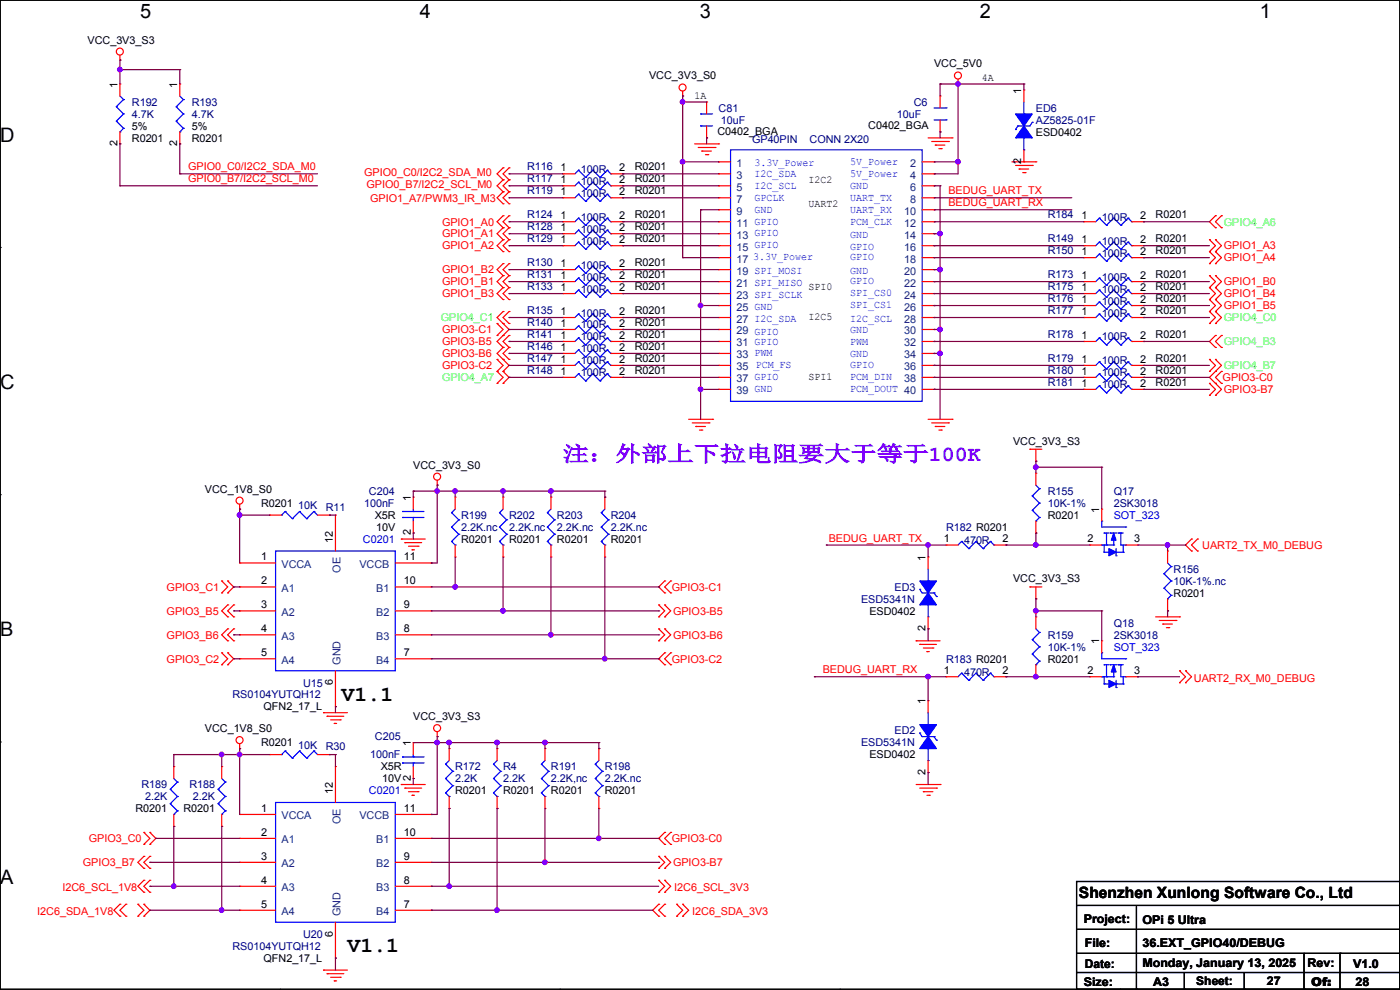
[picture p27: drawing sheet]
<svg xmlns="http://www.w3.org/2000/svg" width="297mm" height="210mm" viewBox="0 0 297 210" stroke-linecap="round" stroke-linejoin="round" font-family="sans-serif">
<defs><g id="words">
<text font-size="4.6" fill="#8000ff" x="119.4" y="97.8">注：外部上下拉电阻要大于等于100K</text>
<g font-size="4.6">
<text x="72.4" y="148.6">V1.1</text>
<text x="73.7" y="202">V1.1</text>
</g>
<g font-size="4.2">
<text x="29.7" y="3.9">5</text>
<text x="89.1" y="3.9">4</text>
<text x="148.5" y="3.9">3</text>
<text x="207.9" y="3.9">2</text>
<text x="267.3" y="3.9">1</text>
<text x="0" y="30.1">D</text>
<text x="0" y="82.5">C</text>
<text x="0" y="135">B</text>
<text x="0" y="187.4">A</text>
<text x="297" y="187.4">A</text>
</g>
<text font-size="3.3" x="228.9" y="190.6">Shenzhen Xunlong Software Co., Ltd</text>
<g font-size="2.5">
<text x="229.9" y="195.7">Project:</text>
<text x="242.4" y="196">OPi 5 Ultra</text>
<text x="230.2" y="200.8">File:</text>
<text x="242.4" y="200.8">36.EXT_GPIO40/DEBUG</text>
<text x="229.9" y="209.2">Size:</text>
<text x="230.2" y="205.4">Date:</text>
<text x="242.4" y="205.1">Monday, January 13, 2025</text>
<text x="244.6" y="209.2">A3</text>
<text x="253.8" y="208.9">Sheet:</text>
<text x="268.8" y="208.9">27</text>
<text x="277.4" y="205.1">Rev:</text>
<text x="278.2" y="209.1">Of:</text>
<text x="287.1" y="205.4">V1.0</text>
<text x="287.6" y="209.2">28</text>
</g>
<g font-size="2.3">
<text x="18.6" y="9.2">VCC_3V3_S3</text>
<text x="137.7" y="16.8">VCC_3V3_S0</text>
<text x="198.2" y="14.3">VCC_5V0</text>
<text x="208.3" y="17.1">4A</text>
<text x="24.9" y="18.6" transform="rotate(-90 24.9 18.6)">1</text>
<text x="37.6" y="18.6" transform="rotate(-90 37.6 18.6)">1</text>
<text x="147.4" y="21">1A</text>
<text x="216.7" y="19.9" transform="rotate(-90 216.7 19.9)">1</text>
<text x="28" y="27.5">5%</text>
<text x="40.7" y="27.5">5%</text>
<text x="152.2" y="28.5">C0402_BGA</text>
<text x="184.2" y="27.3">C0402_BGA</text>
<text x="219.8" y="28.8">ESD0402</text>
<text x="24.9" y="31" transform="rotate(-90 24.9 31)">2</text>
<text x="28" y="30.1">R0201</text>
<text x="37.6" y="31" transform="rotate(-90 37.6 31)">2</text>
<text x="40.7" y="30.1">R0201</text>
<text x="216.7" y="34.8" transform="rotate(-90 216.7 34.8)">2</text>
<text x="118.9" y="41.4">1</text>
<text x="118.9" y="38.9">1</text>
<text x="118.9" y="36.3">1</text>
<text x="131.4" y="41.4">2</text>
<text x="131.4" y="38.9">2</text>
<text x="131.4" y="36.3">2</text>
<text x="134.7" y="41.2">R0201</text>
<text x="134.7" y="38.7">R0201</text>
<text x="134.7" y="36.2">R0201</text>
<text x="171.5" y="38.7">I2C2</text>
<text x="118.9" y="46.5">1</text>
<text x="131.4" y="46.5">2</text>
<text x="134.7" y="46.3">R0201</text>
<text x="171.5" y="43.8">UART2</text>
<text x="229.4" y="46.5">1</text>
<text x="241.9" y="46.5">2</text>
<text x="245.2" y="46.3">R0201</text>
<text x="118.9" y="51.6">1</text>
<text x="118.9" y="49">1</text>
<text x="131.4" y="51.6">2</text>
<text x="131.4" y="49">2</text>
<text x="134.7" y="51.4">R0201</text>
<text x="134.7" y="48.9">R0201</text>
<text x="229.4" y="51.6">1</text>
<text x="241.9" y="51.6">2</text>
<text x="245.2" y="53.9">R0201</text>
<text x="245.2" y="51.4">R0201</text>
<text x="118.9" y="56.6">1</text>
<text x="118.9" y="59.2">1</text>
<text x="131.4" y="56.6">2</text>
<text x="131.4" y="59.2">2</text>
<text x="134.7" y="56.5">R0201</text>
<text x="134.7" y="59">R0201</text>
<text x="229.4" y="54.1">1</text>
<text x="229.4" y="59.2">1</text>
<text x="241.9" y="54.1">2</text>
<text x="241.9" y="59.2">2</text>
<text x="245.2" y="59">R0201</text>
<text x="118.9" y="61.7">1</text>
<text x="131.4" y="61.7">2</text>
<text x="134.7" y="61.6">R0201</text>
<text x="171.5" y="61.6">SPI0</text>
<text x="229.4" y="61.7">1</text>
<text x="229.4" y="64.3">1</text>
<text x="241.9" y="61.7">2</text>
<text x="241.9" y="64.3">2</text>
<text x="245.2" y="61.6">R0201</text>
<text x="245.2" y="64.1">R0201</text>
<text x="118.9" y="66.8">1</text>
<text x="118.9" y="71.9">1</text>
<text x="118.9" y="69.3">1</text>
<text x="131.4" y="66.8">2</text>
<text x="131.4" y="71.9">2</text>
<text x="131.4" y="69.3">2</text>
<text x="134.7" y="66.6">R0201</text>
<text x="134.7" y="71.7">R0201</text>
<text x="134.7" y="69.2">R0201</text>
<text x="171.5" y="67.9">I2C5</text>
<text x="229.4" y="71.9">1</text>
<text x="229.4" y="66.8">1</text>
<text x="241.9" y="71.9">2</text>
<text x="241.9" y="66.8">2</text>
<text x="245.2" y="71.7">R0201</text>
<text x="245.2" y="66.6">R0201</text>
<text x="118.9" y="77">1</text>
<text x="118.9" y="74.4">1</text>
<text x="131.4" y="77">2</text>
<text x="131.4" y="74.4">2</text>
<text x="134.7" y="76.8">R0201</text>
<text x="134.7" y="74.3">R0201</text>
<text x="229.4" y="77">1</text>
<text x="241.9" y="77">2</text>
<text x="245.2" y="76.8">R0201</text>
<text x="118.9" y="79.5">1</text>
<text x="131.4" y="79.5">2</text>
<text x="134.7" y="79.3">R0201</text>
<text x="171.5" y="80.6">SPI1</text>
<text x="229.4" y="79.5">1</text>
<text x="229.4" y="82">1</text>
<text x="241.9" y="79.5">2</text>
<text x="241.9" y="82">2</text>
<text x="245.2" y="79.3">R0201</text>
<text x="245.2" y="81.9">R0201</text>
<text x="214.9" y="94.3">VCC_3V3_S3</text>
<text x="87.7" y="99.4">VCC_3V3_S0</text>
<text x="43.5" y="104.5">VCC_1V8_S0</text>
<text x="55.4" y="107.5">R0201</text>
<text x="87.1" y="106.2" transform="rotate(-90 87.1 106.2)">1</text>
<text x="79.5" y="110.1">X5R</text>
<text x="79.8" y="112.6">10V</text>
<text x="87.1" y="113.6" transform="rotate(-90 87.1 113.6)">2</text>
<text x="222.3" y="110.1">R0201</text>
<text x="233.2" y="108.8" transform="rotate(-90 233.2 108.8)">1</text>
<text x="55.4" y="118.9">1</text>
<text x="70.6" y="115.1" transform="rotate(-90 70.6 115.1)">12</text>
<text x="85.6" y="118.9">11</text>
<text x="97.8" y="115.1">R0201</text>
<text x="108" y="115.1">R0201</text>
<text x="118.2" y="115.1">R0201</text>
<text x="129.6" y="115.1">R0201</text>
<text x="196.3" y="118.9" transform="rotate(-90 196.3 118.9)">1</text>
<text x="200.2" y="115.1">1</text>
<text x="212.6" y="115.1">2</text>
<text x="230.7" y="115.1">2</text>
<text x="240.6" y="115.1">3</text>
<text x="55.4" y="124">2</text>
<text x="85.6" y="124">10</text>
<text x="214.9" y="123.5">VCC_3V3_S3</text>
<text x="55.4" y="129">3</text>
<text x="85.6" y="129">9</text>
<text x="184.4" y="130.4">ESD0402</text>
<text x="249" y="126.6">R0201</text>
<text x="55.4" y="134.1">4</text>
<text x="85.6" y="134.1">8</text>
<text x="196.3" y="133.9" transform="rotate(-90 196.3 133.9)">2</text>
<text x="233.2" y="136.7" transform="rotate(-90 233.2 136.7)">1</text>
<text x="55.4" y="139.2">5</text>
<text x="85.6" y="139.2">7</text>
<text x="200.2" y="143">1</text>
<text x="212.6" y="143">2</text>
<text x="222.3" y="140.5">R0201</text>
<text x="230.7" y="143">2</text>
<text x="240.6" y="143">3</text>
<text x="70.6" y="145.3" transform="rotate(-90 70.6 145.3)">6</text>
<text x="196.3" y="149.4" transform="rotate(-90 196.3 149.4)">1</text>
<text x="43.5" y="155.3">VCC_1V8_S0</text>
<text x="55.9" y="150.7">QFN2_17_L</text>
<text x="87.7" y="152.7">VCC_3V3_S3</text>
<text x="55.4" y="158.3">R0201</text>
<text x="87.1" y="158.3" transform="rotate(-90 87.1 158.3)">1</text>
<text x="184.4" y="160.9">ESD0402</text>
<text x="80.8" y="163.4">X5R</text>
<text x="81.1" y="165.9">10V</text>
<text x="87.1" y="165.7" transform="rotate(-90 87.1 165.7)">2</text>
<text x="196.3" y="164.4" transform="rotate(-90 196.3 164.4)">2</text>
<text x="28.7" y="172.3">R0201</text>
<text x="38.9" y="172.3">R0201</text>
<text x="55.4" y="172.2">1</text>
<text x="70.6" y="168.4" transform="rotate(-90 70.6 168.4)">12</text>
<text x="85.6" y="172.2">11</text>
<text x="96.6" y="168.5">R0201</text>
<text x="106.7" y="168.5">R0201</text>
<text x="116.9" y="168.5">R0201</text>
<text x="128.3" y="168.5">R0201</text>
<text x="55.4" y="177.3">2</text>
<text x="85.6" y="177.3">10</text>
<text x="55.4" y="182.4">3</text>
<text x="85.6" y="182.4">9</text>
<text x="55.4" y="187.5">4</text>
<text x="85.6" y="187.5">8</text>
<text x="55.4" y="192.5">5</text>
<text x="85.6" y="192.5">7</text>
<text x="70.6" y="198.7" transform="rotate(-90 70.6 198.7)">6</text>
<text x="55.9" y="204">QFN2_17_L</text>
</g>
<g font-size="2.3" fill="#000080">
<text x="28" y="22.4">R192</text>
<text x="40.7" y="22.4">R193</text>
<text x="152.4" y="23.7">C81</text>
<text x="193.8" y="22.4">C6</text>
<text x="219.8" y="23.7">ED6</text>
<text x="28" y="25">4.7K</text>
<text x="40.7" y="25">4.7K</text>
<text x="153" y="26.2">10uF</text>
<text x="190.3" y="25">10uF</text>
<text x="219.8" y="26.2">AZ5825-01F</text>
<text x="159.6" y="30.3">GP40PIN</text>
<text x="171.7" y="30.3">CONN 2X20</text>
<text x="111.8" y="41.2">R119</text>
<text x="111.8" y="38.7">R117</text>
<text x="111.8" y="36.2">R116</text>
<text x="123.2" y="41.7">100R</text>
<text x="123.2" y="39.2">100R</text>
<text x="123.2" y="36.7">100R</text>
<text x="111.8" y="46.3">R124</text>
<text x="123.2" y="46.8">100R</text>
<text x="222.3" y="46.3">R184</text>
<text x="233.7" y="46.8">100R</text>
<text x="111.8" y="51.4">R129</text>
<text x="111.8" y="48.9">R128</text>
<text x="123.2" y="51.9">100R</text>
<text x="123.2" y="49.4">100R</text>
<text x="222.3" y="53.9">R150</text>
<text x="222.3" y="51.4">R149</text>
<text x="233.7" y="51.9">100R</text>
<text x="111.8" y="56.5">R130</text>
<text x="111.8" y="59">R131</text>
<text x="123.2" y="57">100R</text>
<text x="123.2" y="59.5">100R</text>
<text x="222.3" y="59">R173</text>
<text x="233.7" y="54.4">100R</text>
<text x="233.7" y="59.5">100R</text>
<text x="111.8" y="61.6">R133</text>
<text x="123.2" y="62.1">100R</text>
<text x="222.3" y="61.6">R175</text>
<text x="222.3" y="64.1">R176</text>
<text x="233.7" y="62.1">100R</text>
<text x="233.7" y="64.6">100R</text>
<text x="111.8" y="66.6">R135</text>
<text x="111.8" y="71.7">R141</text>
<text x="111.8" y="69.2">R140</text>
<text x="123.2" y="67.1">100R</text>
<text x="123.2" y="69.7">100R</text>
<text x="222.3" y="71.7">R178</text>
<text x="222.3" y="66.6">R177</text>
<text x="233.7" y="67.1">100R</text>
<text x="111.8" y="76.8">R147</text>
<text x="111.8" y="74.3">R146</text>
<text x="123.2" y="77.3">100R</text>
<text x="123.2" y="74.8">100R</text>
<text x="123.2" y="72.2">100R</text>
<text x="222.3" y="76.8">R179</text>
<text x="233.7" y="72.2">100R</text>
<text x="233.7" y="77.3">100R</text>
<text x="111.8" y="79.3">R148</text>
<text x="123.2" y="79.8">100R</text>
<text x="222.3" y="79.3">R180</text>
<text x="222.3" y="81.9">R181</text>
<text x="233.7" y="79.8">100R</text>
<text x="233.7" y="82.4">100R</text>
<text x="77.3" y="107.5">100nF</text>
<text x="78.3" y="105">C204</text>
<text x="222.3" y="105">R155</text>
<text x="222.3" y="107.5">10K-1%</text>
<text x="236.3" y="105">Q17</text>
<text x="236.3" y="107.5">2SK3018</text>
<text x="63.3" y="108">10K</text>
<text x="69.1" y="108.3">R11</text>
<text x="97.8" y="110.1">R199</text>
<text x="97.8" y="112.6">2.2K.nc</text>
<text x="108" y="110.1">R202</text>
<text x="108" y="112.6">2.2K.nc</text>
<text x="118.2" y="110.1">R203</text>
<text x="118.2" y="112.6">2.2K.nc</text>
<text x="129.6" y="110.1">R204</text>
<text x="129.6" y="112.6">2.2K.nc</text>
<text x="200.7" y="112.6">R182 R0201</text>
<text x="204.5" y="115.4">470R</text>
<text x="189.8" y="125.3">ED3</text>
<text x="249" y="121.5">R156</text>
<text x="249" y="124">10K-1%.nc</text>
<text x="182.7" y="127.8">ESD5341N</text>
<text x="222.3" y="135.5">R159</text>
<text x="236.3" y="132.9">Q18</text>
<text x="236.3" y="135.5">2SK3018</text>
<text x="200.7" y="140.5">R183 R0201</text>
<text x="204.5" y="143.3">470R</text>
<text x="222.3" y="138">10K-1%</text>
<text x="49.3" y="148.2">RS0104YUTQH12</text>
<text x="64.3" y="145.6">U15</text>
<text x="189.8" y="155.8">ED2</text>
<text x="63.3" y="158.8">10K</text>
<text x="69.1" y="159.1">R30</text>
<text x="78.5" y="160.9">100nF</text>
<text x="79.5" y="157.1">C205</text>
<text x="182.7" y="158.3">ESD5341N</text>
<text x="30" y="167.2">R189</text>
<text x="40.2" y="167.2">R188</text>
<text x="96.6" y="163.4">R172</text>
<text x="96.6" y="165.9">2.2K</text>
<text x="106.7" y="163.4">R4</text>
<text x="106.7" y="165.9">2.2K</text>
<text x="116.9" y="163.4">R191</text>
<text x="116.9" y="165.9">2.2K,nc</text>
<text x="128.3" y="163.4">R198</text>
<text x="128.3" y="165.9">2.2K.nc</text>
<text x="30.8" y="169.8">2.2K</text>
<text x="40.9" y="169.8">2.2K</text>
<text x="49.3" y="201.5">RS0104YUTQH12</text>
<text x="64.3" y="199">U20</text>
</g>
<g font-size="2.3" fill="#004080">
<text x="156.3" y="35.4">1</text>
<text x="193.1" y="35.4">2</text>
<text x="156.3" y="37.9">3</text>
<text x="156.3" y="40.5">5</text>
<text x="193.1" y="37.9">4</text>
<text x="193.1" y="40.5">6</text>
<text x="156.3" y="43">7</text>
<text x="156.3" y="45.6">9</text>
<text x="191.8" y="45.6">10</text>
<text x="193.1" y="43">8</text>
<text x="156.3" y="48.1">11 GPIO</text>
<text x="156.3" y="50.6">13 GPIO</text>
<text x="156.3" y="53.2">15 GPIO</text>
<text x="191.8" y="48.1">12</text>
<text x="191.8" y="50.6">14</text>
<text x="191.8" y="53.2">16</text>
<text x="156.3" y="55.7">17</text>
<text x="156.3" y="58.3">19 SPI_MOSI</text>
<text x="191.8" y="55.7">18</text>
<text x="191.8" y="58.3">20</text>
<text x="156.3" y="60.8">21 SPI_MISO</text>
<text x="156.3" y="63.3">23 SPI_SCLK</text>
<text x="156.3" y="65.9">25 GND</text>
<text x="191.8" y="60.8">22</text>
<text x="191.8" y="63.3">24</text>
<text x="191.8" y="65.9">26</text>
<text x="156.3" y="68.4">27 I2C_SDA</text>
<text x="156.3" y="71">29 GPIO</text>
<text x="191.8" y="68.4">28</text>
<text x="191.8" y="71">30</text>
<text x="156.3" y="73.5">31 GPIO</text>
<text x="156.3" y="76">33 PWM</text>
<text x="191.8" y="73.5">32</text>
<text x="191.8" y="76">34</text>
<text x="156.3" y="78.6">35 PCM_FS</text>
<text x="156.3" y="81.1">37 GPIO</text>
<text x="156.3" y="83.7">39 GND</text>
<text x="191.8" y="78.6">36</text>
<text x="191.8" y="81.1">38</text>
<text x="59.7" y="120.5">VCCA</text>
<text x="59.7" y="125.6">A1</text>
<text x="72.2" y="121.5" transform="rotate(-90 72.2 121.5)">OE</text>
<text x="76.2" y="120.5">VCCB</text>
<text x="79.8" y="125.6">B1</text>
<text x="59.7" y="130.6">A2</text>
<text x="79.8" y="130.6">B2</text>
<text x="59.7" y="135.7">A3</text>
<text x="79.8" y="135.7">B3</text>
<text x="59.7" y="140.8">A4</text>
<text x="72.2" y="141" transform="rotate(-90 72.2 141)">GND</text>
<text x="79.8" y="140.8">B4</text>
<text x="59.7" y="173.8">VCCA</text>
<text x="76.2" y="173.8">VCCB</text>
<text x="59.7" y="178.9">A1</text>
<text x="72.2" y="174.8" transform="rotate(-90 72.2 174.8)">OE</text>
<text x="79.8" y="178.9">B1</text>
<text x="59.7" y="184">A2</text>
<text x="79.8" y="184">B2</text>
<text x="59.7" y="189.1">A3</text>
<text x="79.8" y="189.1">B3</text>
<text x="59.7" y="194.1">A4</text>
<text x="72.2" y="194.4" transform="rotate(-90 72.2 194.4)">GND</text>
<text x="79.8" y="194.1">B4</text>
</g>
<g font-size="2.3" fill="#00f">
<text x="160.1" y="35.2">3.3V_Power</text>
<text x="180.4" y="34.9">5V_Power</text>
<text x="160.1" y="37.5">I2C_SDA</text>
<text x="160.1" y="40">I2C_SCL</text>
<text x="180.4" y="37.5">5V_Power</text>
<text x="180.4" y="40">GND</text>
<text x="160.1" y="45.1">GND</text>
<text x="160.1" y="42.5">GPCLK</text>
<text x="180.4" y="47.6">PCM_CLK</text>
<text x="180.4" y="45.1">UART_RX</text>
<text x="180.4" y="42.5">UART_TX</text>
<text x="180.4" y="50.4">GND</text>
<text x="180.4" y="53">GPIO</text>
<text x="159.8" y="55.2">3.3V_Power</text>
<text x="180.4" y="58">GND</text>
<text x="180.4" y="55.2">GPIO</text>
<text x="180.4" y="62.9">SPI_CS0</text>
<text x="180.4" y="65.4">SPI_CS1</text>
<text x="180.4" y="60.3">GPIO</text>
<text x="180.4" y="68.2">I2C_SCL</text>
<text x="180.4" y="70.7">GND</text>
<text x="180.4" y="73.3">PWM</text>
<text x="180.4" y="75.8">GND</text>
<text x="180.4" y="83.2">PCM_DOUT 40</text>
<text x="180.4" y="80.6">PCM_DIN</text>
<text x="180.4" y="78.1">GPIO</text>
<text x="236.3" y="110.1">SOT_323</text>
<text x="77" y="115.1">C0201</text>
<text x="236.3" y="138">SOT_323</text>
<text x="78.3" y="168.5">C0201</text>
</g>
<g font-size="2.3" fill="#f00">
<text x="39.9" y="36.2">GPIO0_C0/I2C2_SDA_M0</text>
<text x="39.9" y="38.7">GPIO0_B7/I2C2_SCL_M0</text>
<text x="77.3" y="37.4">GPIO0_C0/I2C2_SDA_M0</text>
<text x="77.8" y="40">GPIO0_B7/I2C2_SCL_M0</text>
<text x="201.2" y="41.2">BEDUG_UART_TX</text>
<text x="78.5" y="42.8">GPIO1_A7/PWM3_IR_M3</text>
<text x="93.8" y="47.8">GPIO1_A0</text>
<text x="201.2" y="43.8">BEDUG_UART_RX</text>
<text x="93.8" y="50.4">GPIO1_A1</text>
<text x="93.8" y="52.9">GPIO1_A2</text>
<text x="259.6" y="52.9">GPIO1_A3</text>
<text x="93.8" y="58">GPIO1_B2</text>
<text x="259.6" y="55.5">GPIO1_A4</text>
<text x="93.8" y="63.1">GPIO1_B3</text>
<text x="93.8" y="60.5">GPIO1_B1</text>
<text x="259.6" y="63.1">GPIO1_B4</text>
<text x="259.6" y="65.6">GPIO1_B5</text>
<text x="259.6" y="60.5">GPIO1_B0</text>
<text x="93.8" y="70.7">GPIO3-C1</text>
<text x="93.8" y="75.8">GPIO3-B6</text>
<text x="93.8" y="73.2">GPIO3-B5</text>
<text x="93.8" y="78.3">GPIO3-C2</text>
<text x="259.4" y="80.9">GPIO3-C0</text>
<text x="259.6" y="83.4">GPIO3-B7</text>
<text x="175.8" y="114.9">BEDUG_UART_TX</text>
<text x="255.1" y="116.4">UART2_TX_M0_DEBUG</text>
<text x="35.3" y="125.3">GPIO3_C1</text>
<text x="142.5" y="125.3">GPIO3-C1</text>
<text x="35.3" y="130.4">GPIO3_B5</text>
<text x="142.8" y="130.4">GPIO3-B5</text>
<text x="35.3" y="135.5">GPIO3_B6</text>
<text x="142.8" y="135.5">GPIO3-B6</text>
<text x="35.3" y="140.5">GPIO3_C2</text>
<text x="142.5" y="140.5">GPIO3-C2</text>
<text x="174.5" y="142.8">BEDUG_UART_RX</text>
<text x="253.3" y="144.6">UART2_RX_M0_DEBUG</text>
<text x="18.8" y="178.6">GPIO3_C0</text>
<text x="142.5" y="178.6">GPIO3-C0</text>
<text x="17.6" y="183.7">GPIO3_B7</text>
<text x="142.8" y="183.7">GPIO3-B7</text>
<text x="13.3" y="189.1">I2C6_SCL_1V8</text>
<text x="143" y="189.1">I2C6_SCL_3V3</text>
<text x="7.9" y="194.1">I2C6_SDA_1V8</text>
<text x="146.9" y="194.1">I2C6_SDA_3V3</text>
</g>
<g font-size="2.3" fill="#0f0">
<text x="259.6" y="47.8">GPIO4_A6</text>
<text x="93.5" y="68.2">GPIO4_C1</text>
<text x="259.6" y="68.2">GPIO4_C0</text>
<text x="93.8" y="80.9">GPIO4_A7</text>
<text x="259.6" y="78.3">GPIO4_B7</text>
</g>
<text font-size="2.3" fill="#00ff40" x="259.6" y="73.2">GPIO4_B3</text>
</g></defs>
<g fill="none" stroke="#000" stroke-width=".25">
<path d="M0 0h297v209.8h-297zM59.4 0h.1M118.8 0h.1M178.2 0h.1M237.6 0h.1M0 52.5h.1M297 52.5h.1M0 104.9h.1M297 104.9h.1M0 157.4h.1M297 157.4h.1M228.4 187h68.6v22.8h-68.6z"/>
<path d="M228.4 197.1h68.6M228.6 192.1h68.4M241.1 192.3v17.5M297 192.1h.1M297 197.1h.1M59.4 209.8h.1M118.8 209.8h.1M178.2 209.8h.1M228.4 202.2h68.6M228.4 206.3h68.6M237.6 209.8h.1M241.1 209.8h.1"/>
<path d="M251.2 209.8h.1M251.2 206.3v3.5M263.9 209.8h.1M263.9 206.3v3.5M276.6 209.8h.1M276.6 202.2v7.6M284.3 202.2h.1M284.3 202.2v7.6M297 202.2h.1M297 206.3h.1"/>
</g>
<path d="M0 104.9h.1" fill="none" stroke="#000" stroke-width=".21"/>
<g fill="none" stroke="#f00" stroke-width=".25">
<path d="M25.4 12.7h.1M25.4 11.7v1M144.8 19.3v1.1M203.2 17.8h.1M203.2 16.8v1M106.7 38.1h.1M106.7 35.6h.1M106.7 38.1l-1.2 1.3 1.2 1.3M106.7 35.6l-1.2 1.3 1.2 1.2M108 38.1h.1M108 35.6h.1M108 38.1l-1.3 1.3 1.3 1.3"/>
<path d="M108 35.6l-1.3 1.3 1.3 1.2M144.8 20.4h.1M147.4 30.5h5M148.1 31.3h3.6M148.9 32h.1M148.9 32h2M149.6 32.8h.6M150.2 32.8h.1M151.7 31.3h.1M152.4 30.5h.1M196.9 29.3h5.1M197.7 30h3.5"/>
<path d="M198.4 30.8h.1M198.4 30.8h2M199.2 31.5h.5M199.7 31.5h.1M201.2 30h.1M202 29.3h.1M214.7 34.3h5.1M215.4 35.1h3.6M216.2 35.9h.1M216.2 35.9h2M217 36.6h.5M217.5 36.6h.1"/>
<path d="M219 35.1h.1M219.8 34.3h.1M106.7 50.8h.1M106.7 48.3h.1M106.7 58.5h.1M106.7 55.9h.1M106.7 45.8h.1M106.7 53.4h.1M106.7 43.2h.1M106.7 40.7h.1M106.7 48.3l-1.2 1.3 1.2 1.2M106.7 55.9l-1.2 1.3 1.2 1.3"/>
<path d="M106.7 58.5l-1.2 1.2 1.2 1.3M106.7 45.8l-1.2 1.2 1.2 1.3M106.7 50.8l-1.2 1.3 1.2 1.3M106.7 40.7l-1.2 1.3 1.2 1.2M108 50.8h.1M108 48.3h.1M108 58.5h.1M108 55.9h.1M108 45.8h.1M108 53.4h.1M108 43.2h.1M108 40.7h.1"/>
<path d="M108 48.3l-1.3 1.3 1.3 1.2M108 55.9l-1.3 1.3 1.3 1.3M108 58.5l-1.3 1.2 1.3 1.3M108 45.8l-1.3 1.2 1.3 1.3M108 50.8l-1.3 1.3 1.3 1.3M108 40.7l-1.3 1.3 1.3 1.2M119.4 57.2h.1M119.4 57.2h2.6M129.6 57.2h2.5M132.1 57.2h.1M229.9 54.7h.1M229.9 54.7h2.6"/>
<path d="M240.1 54.7h2.5M242.6 54.7h.1M256.6 53.4h.1M256.6 50.8h.1M256.6 55.9h.1M256.6 58.5h.1M256.6 50.8l1.3 1.3-1.3 1.3M256.6 53.4l1.3 1.3-1.3 1.2M256.6 58.5l1.3 1.2-1.3 1.3M257.9 45.8h.1M257.9 48.3h.1M257.9 53.4h.1"/>
<path d="M257.9 50.8h.1M257.9 55.9h.1M257.9 58.5h.1M257.9 45.8l-1.3 1.2 1.3 1.3M257.9 50.8l1.2 1.3-1.2 1.3M257.9 53.4l1.2 1.3-1.2 1.2M257.9 58.5l1.2 1.2-1.2 1.3M259.1 48.3h.1M259.1 45.8h.1M259.1 45.8l-1.2 1.2 1.2 1.3M105.5 71.2h.1M105.5 68.6h.1"/>
<path d="M105.5 78.8h.1M105.5 76.2h.1M105.5 68.6l1.2 1.3-1.2 1.3M105.5 76.2l1.2 1.3-1.2 1.3M105.5 78.8l1.2 1.3-1.2 1.2M106.7 63.5h.1M106.7 61h.1M106.7 76.2h.1M106.7 73.7h.1M106.7 68.6h.1M106.7 71.2h.1M106.7 78.8h.1"/>
<path d="M106.7 66.1h.1M106.7 61l-1.2 1.3 1.2 1.2M106.7 73.7l-1.2 1.3 2.5 2.5-1.3 1.3M106.7 66.1l-1.2 1.3 2.5 2.5-2.5 2.5 1.2 1.3M106.7 78.8l1.3 1.3-1.3 1.2M108 63.5h.1M108 61h.1M108 76.2h.1M108 73.7h.1M108 71.2h.1M108 68.6h.1M108 66.1h.1"/>
<path d="M108 61l-1.3 1.3 1.3 1.2M108 73.7l-1.3 1.3 1.3 1.2M108 71.2l-1.3 1.2 1.3 1.3M108 66.1l-1.3 1.3 1.3 1.2M119.4 77.5h.1M119.4 67.4h.1M119.4 77.5h2.6M119.4 67.4h2.6M129.6 77.5h2.5M129.6 67.4h2.5M132.1 77.5h.1M132.1 67.4h.1"/>
<path d="M229.9 72.4h.1M229.9 72.4h2.6M240.1 72.4h2.5M242.6 72.4h.1M256.6 63.5h.1M256.6 61h.1M256.6 66.1h.1M256.6 68.6h.1M256.6 78.8h.1M256.6 76.2h.1M256.6 61l1.3 1.3-1.3 1.2M256.6 63.5l1.3 1.3-1.3 1.3"/>
<path d="M256.6 66.1l1.3 1.3-1.3 1.2M256.6 76.2l1.3 1.3-1.3 1.3M257.9 63.5h.1M257.9 61h.1M257.9 66.1h.1M257.9 78.8h.1M257.9 71.2h.1M257.9 73.7h.1M257.9 68.6h.1M257.9 76.2h.1M257.9 61l1.2 1.3-1.2 1.2M257.9 63.5l1.2 1.3-1.2 1.3"/>
<path d="M257.9 76.2l1.2 1.3-2.5 2.6 2.5 2.5-1.2 1.3M257.9 71.2l-1.3 1.2 1.3 1.3M257.9 66.1l1.2 1.3-1.2 1.2M259.1 78.8h.1M259.1 73.7h.1M259.1 71.2h.1M259.1 78.8l-1.2 1.3 1.2 1.2M259.1 71.2l-1.2 1.2 1.2 1.3M105.5 81.3h.1M106.7 81.3h.1M146.1 88.9h5.1M146.9 89.7h3.5"/>
<path d="M147.6 90.5h.1M147.6 90.5h2M148.4 91.2h.5M148.9 91.2h.1M150.4 89.7h.1M151.2 88.9h.1M196.9 88.9h5.1M197.7 89.7h3.5M198.4 90.5h.1M198.4 90.5h2M199.2 91.2h.5M199.7 91.2h.1"/>
<path d="M201.2 89.7h.1M202 88.9h.1M218.5 95.3h.1M218.5 95.3h2.5M219.8 97.8h.1M219.8 95.3v2.5M256.6 83.9h.1M256.6 81.3h.1M256.6 81.3l1.3 1.3-1.3 1.3M257.9 83.9h.1M257.9 81.3h.1M259.1 81.3h.1"/>
<path d="M50.8 108h.1M50.8 107v1M57.2 109.3h.1M57.2 109.3h2.5M67.4 109.3h2.5M69.9 109.3h.1M85.1 114.3h.1M85.1 114.3h5.1M85.9 115.1h.1M85.9 115.1h3.6M86.7 115.9h2M87.4 116.6h.1"/>
<path d="M87.4 116.6h.5M87.7 105.5h.1M87.7 113.1h.1M87.7 105.5v2.5M87.7 110.5v2.6M88.7 115.9h.1M92.8 102.9h.1M92.8 101.9v1M200.7 115.6h.1M200.7 115.6h2.5M210.9 115.6h2.5M213.4 115.6h.1"/>
<path d="M252.8 114.3h.1M252.8 116.9h.1M252.8 114.3l-1.3 1.3 1.3 1.3M254 116.9h.1M254 114.3h.1M254 114.3l-1.2 1.3 1.2 1.3M47 138.5h.1M47 125.8h.1M47 123.2h.1M47 138.5l1.3 1.2-1.3 1.3M47 123.2l1.3 1.3-1.3 1.3M48.3 138.5h.1"/>
<path d="M48.3 130.9h.1M48.3 128.3h.1M48.3 135.9h.1M48.3 133.4h.1M48.3 123.2h.1M48.3 125.8h.1M48.3 128.3l-1.3 1.3 1.3 1.3M48.3 138.5l1.3 1.2-1.3 1.3M48.3 133.4l-1.3 1.3 1.3 1.2M48.3 123.2l1.3 1.3-1.3 1.3M49.6 130.9h.1M49.6 128.3h.1"/>
<path d="M49.6 135.9h.1M49.6 133.4h.1M49.6 128.3l-1.3 1.3 1.3 1.3M49.6 133.4l-1.3 1.3 1.3 1.2M139.7 130.9h.1M139.7 128.3h.1M139.7 135.9h.1M139.7 133.4h.1M139.7 128.3l1.3 1.3-1.3 1.3M139.7 133.4l1.3 1.3-1.3 1.2M141 138.5h.1M141 130.9h.1"/>
<path d="M141 128.3h.1M141 135.9h.1M141 133.4h.1M141 123.2h.1M141 125.8h.1M141 138.5l-1.3 1.2 1.3 1.3M141 128.3l1.3 1.3-1.3 1.3M141 133.4l1.3 1.3-1.3 1.2M141 123.2l-1.3 1.3 1.3 1.3M142.3 138.5h.1M142.3 125.8h.1M142.3 123.2h.1"/>
<path d="M142.3 138.5l-1.3 1.2 1.3 1.3M142.3 123.2l-1.3 1.3 1.3 1.3M194.4 135.9h.1M194.4 135.9h5M195.1 136.7h.1M195.1 136.7h3.6M195.9 137.5h2M196.6 138.2h.1M196.6 138.2h.5M197.9 137.5h.1M218.5 124.5h.1M218.5 124.5h2.5"/>
<path d="M219.8 127h.1M219.8 124.5v2.5M245.2 130.9h5M245.9 131.6h3.6M246.7 132.4h.1M246.7 132.4h2M247.4 133.1h.5M247.9 133.1h.1M249.5 131.6h.1M250.2 130.9h.1M47 141h.1M48.3 141h.1"/>
<path d="M50.8 158.8h.1M50.8 157.8v1M68.6 151.2h.1M68.6 151.2h5.1M69.4 151.9h.1M69.4 151.9h3.5M70.1 152.7h2.1M70.9 153.5h.1M70.9 153.5h.5M72.2 152.7h.1M92.8 156.3h.1M92.8 155.2v1.1"/>
<path d="M141 141h.1M142.3 141h.1M250.2 144.8h.1M250.2 142.3h.1M250.2 142.3l1.3 1.3-1.3 1.2M251.5 144.8h.1M251.5 142.3h.1M251.5 142.3l1.3 1.3-1.3 1.2M30.5 179.1h.1M30.5 176.6h.1M30.5 176.6l1.3 1.2-1.3 1.3M31.8 176.6h.1"/>
<path d="M31.8 179.1h.1M31.8 176.6l1.3 1.2-1.3 1.3M85.1 166.4h.1M85.1 166.4h5.1M85.9 167.2h.1M85.9 167.2h3.6M86.7 167.9h2M87.4 168.7h.1M87.4 168.7h.5M88.7 167.9h.1M141 176.6h.1M141 179.1h.1"/>
<path d="M141 176.6l-1.3 1.2 1.3 1.3M142.3 179.1h.1M142.3 176.6h.1M142.3 176.6l-1.3 1.2 1.3 1.3M194.4 166.4h5M195.1 167.2h3.6M195.9 167.9h.1M195.9 167.9h2M196.6 168.7h.5M197.1 168.7h.1M198.7 167.2h.1M199.4 166.4h.1"/>
<path d="M25.4 194.4h.1M25.4 191.8h.1M25.4 191.8l-1.2 1.3 1.2 1.3M26.7 194.4h.1M26.7 191.8h.1M26.7 191.8l-1.3 1.3 1.3 1.3M29.3 194.4h.1M29.3 191.8h.1M29.3 191.8l1.2 1.3-1.2 1.3M30.5 184.2h.1M30.5 181.7h.1M30.5 191.8h.1"/>
<path d="M30.5 194.4h.1M30.5 189.3h.1M30.5 186.7h.1M30.5 181.7l-1.2 1.2 1.2 1.3M30.5 191.8l1.3 1.3-1.3 1.3M30.5 186.7l-1.2 1.3 1.2 1.3M31.8 184.2h.1M31.8 181.7h.1M31.8 189.3h.1M31.8 186.7h.1M31.8 181.7l-1.3 1.2 1.3 1.3M31.8 186.7l-1.3 1.3 1.3 1.3"/>
<path d="M139.7 184.2h.1M139.7 181.7h.1M139.7 191.8h.1M139.7 194.4h.1M139.7 189.3h.1M139.7 186.7h.1M139.7 181.7l1.3 1.2-1.3 1.3M139.7 191.8l-1.2 1.3 1.2 1.3M139.7 186.7l1.3 1.3-1.3 1.3M141 184.2h.1M141 181.7h.1M141 194.4h.1"/>
<path d="M141 191.8h.1M141 189.3h.1M141 186.7h.1M141 181.7l1.3 1.2-1.3 1.3M141 191.8l-1.3 1.3 1.3 1.3M141 186.7l1.3 1.3-1.3 1.3M143.6 194.4h.1M143.6 191.8h.1M143.6 191.8l1.2 1.3-1.2 1.3M144.8 194.4h.1M144.8 191.8h.1M144.8 191.8l1.3 1.3-1.3 1.3"/>
<path d="M68.6 205.8h.1M68.6 205.8h5.1M69.4 206.5h.1M69.4 206.5h3.5M70.1 207.3h2.1M70.9 208.1h.1M70.9 208.1h.5M72.2 207.3h.1"/>
<circle cx="25.4" cy="10.9" r=".74"/>
<circle cx="144.8" cy="18.6" r=".74"/>
<circle cx="203.2" cy="16" r=".74"/>
<circle cx="50.8" cy="106.2" r=".74"/>
<circle cx="92.7" cy="101.1" r=".74"/>
<circle cx="50.8" cy="157" r=".74"/>
<circle cx="92.7" cy="154.5" r=".74"/>
</g>
<g fill="none" stroke="#00f" stroke-width=".25">
<path d="M215.9 26.7h.1M215.9 26.7h2.6M217.2 24.2h.1M217.2 31.8h.1M217.2 21.6v2.6M217.2 29.3v2.5M122.7 56.4h.1M122.7 56.4l-.7 .8M122.7 56.4l1.5 1.6M124.2 58h.1M125.8 56.4h.1M125.8 56.4l-1.6 1.6"/>
<path d="M125.8 56.4l1.5 1.6M127.3 58h.1M128.8 56.4h.1M128.8 56.4l-1.5 1.6M128.8 56.4l.8 .8M129.6 57.2h.1M233.2 53.9h.1M233.2 53.9l-.7 .8M233.2 53.9l1.5 1.5M234.7 55.4h.1M236.3 53.9h.1M236.3 53.9l-1.6 1.5"/>
<path d="M236.3 53.9l1.5 1.5M237.8 55.4h.1M239.3 53.9h.1M239.3 53.9l-1.5 1.5M239.3 53.9l.8 .8M240.1 54.7h.1M122.7 76.8h.1M122.7 66.6h.1M122.7 76.8l-.7 .7M122.7 76.8l1.5 1.5M122.7 66.6l-.7 .8M122.7 66.6l1.5 1.5"/>
<path d="M124.2 78.3h.1M124.2 68.1h.1M125.8 76.8h.1M125.8 66.6h.1M125.8 76.8l-1.6 1.5M125.8 76.8l1.5 1.5M125.8 66.6l-1.6 1.5M125.8 66.6l1.5 1.5M127.3 78.3h.1M127.3 68.1h.1M128.8 76.8h.1M128.8 66.6h.1"/>
<path d="M128.8 76.8l-1.5 1.5M128.8 76.8l.8 .7M128.8 66.6l-1.5 1.5M128.8 66.6l.8 .8M129.6 77.5h.1M129.6 67.4h.1M233.2 71.7h.1M233.2 71.7l-.7 .7M233.2 71.7l1.5 1.5M234.7 73.2h.1M236.3 71.7h.1M236.3 71.7l-1.6 1.5"/>
<path d="M236.3 71.7l1.5 1.5M237.8 73.2h.1M239.3 71.7h.1M239.3 71.7l-1.5 1.5M239.3 71.7l.8 .7M240.1 72.4h.1M59.7 109.3h.1M60.5 108.5h.1M60.5 108.5l1.5 1.5M60.5 108.5l-.8 .8M62 110h.1M63.5 108.5h.1"/>
<path d="M63.5 108.5l1.6 1.5M63.5 108.5l-1.5 1.5M65.1 110h.1M66.6 108.5h.1M66.6 108.5l.8 .8M66.6 108.5l-1.5 1.5M85.4 109.8h.1M85.4 108.5h.1M85.4 109.8h4.6M85.4 108.5h4.6M87.7 108.5h.1M87.7 109.8h.1"/>
<path d="M87.7 108v.5M87.7 109.8v.7M204 114.9h.1M204 114.9l-.8 .7M204 114.9l1.5 1.5M205.5 116.4h.1M207.1 114.9h.1M207.1 114.9l-1.6 1.5M207.1 114.9l1.5 1.5M208.6 116.4h.1M210.1 114.9h.1M210.1 114.9l-1.5 1.5"/>
<path d="M210.1 114.9l.8 .7M210.9 115.6h.1"/>
</g>
<path d="M215.4 24.2h3.6l-1.8 2.5z" fill-rule="evenodd" fill="#00f"/>
<path d="M215.4 24.2h3.6l-1.8 2.5zM215.4 27.5h.1M215.9 26.7l-.5 .8M219 26h.1M219 26l-.5 .7" fill="none" stroke="#00f" stroke-width=".25"/>
<path d="M217.2 26.7l1.8 2.6h-3.6z" fill-rule="evenodd" fill="#00f"/>
<g fill="none" stroke="#00f" stroke-width=".25">
<path d="M217.2 26.7l1.8 2.6h-3.6zM122.7 41.2h.1M122.7 41.2l-.7 .8M122.7 41.2l1.5 1.5M124.2 42.7h.1M125.8 41.2h.1M125.8 41.2l-1.6 1.5M125.8 41.2l1.5 1.5M127.3 42.7h.1M128.8 41.2h.1M128.8 41.2l-1.5 1.5M128.8 41.2l.8 .8"/>
<path d="M129.6 42h.1M233.2 61.5h.1M233.2 61.5l-.7 .8M233.2 61.5l1.5 1.5M234.7 63h.1M236.3 61.5h.1M236.3 61.5l-1.6 1.5M236.3 61.5l1.5 1.5M237.8 63h.1M239.3 61.5h.1M239.3 61.5l-1.5 1.5M239.3 61.5l.8 .8"/>
<path d="M240.1 62.3h.1M127.6 108.8h.1M127.6 111.8h.1M127.6 114.9h.1M127.6 108.8l1.5 1.5M127.6 111.8l1.5 1.5M127.6 114.9l.7 .7M128.3 115.6h.1M128.3 108l-.7 .8M129.1 110.3h.1M129.1 113.3h.1M129.1 110.3l-1.5 1.5"/>
<path d="M129.1 113.3l-1.5 1.6M195.6 125.8h2.6M196.9 123.2h.1M196.9 130.9h.1M196.9 120.7v2.5M196.9 128.3v2.6M198.2 125.8h.1"/>
</g>
<g fill="none" stroke="#f00" stroke-width=".25">
<path d="M217.2 19.1h.1M217.2 19.1v2.5M217.2 34.3h.1M217.2 31.8v2.5M119.4 42h.1M119.4 42h2.6M129.6 42h2.5M132.1 42h.1M229.9 62.3h.1M229.9 62.3h2.6M240.1 62.3h2.5M242.6 62.3h.1"/>
<path d="M128.3 105.5h.1M128.3 118.2h.1M128.3 105.5v2.5M128.3 115.6v2.6"/>
</g>
<path d="M195.1 123.2h3.6l-1.8 2.6z" fill-rule="evenodd" fill="#00f"/>
<path d="M195.1 123.2h3.6l-1.8 2.6zM195.1 125h.1M195.1 125l.5 .8M198.2 125.8l.5 .7M198.7 126.5h.1" fill="none" stroke="#00f" stroke-width=".25"/>
<path d="M196.9 125.8l1.8 2.5h-3.6z" fill-rule="evenodd" fill="#00f"/>
<g fill="none" stroke="#00f" stroke-width=".25">
<path d="M122.7 38.7h.1M122.7 38.7l-.7 .7M122.7 38.7l1.5 1.5M125.8 38.7h.1M125.8 38.7l-1.6 1.5M125.8 38.7l1.5 1.5M128.8 38.7h.1M128.8 38.7l-1.5 1.5M128.8 38.7l.8 .7M129.6 39.4h.1M148.6 24.2h.1M148.6 26.7h.1"/>
<path d="M148.6 24.2h2.6M148.6 26.7h2.6M122.7 51.4h.1M122.7 51.4l-.7 .7M122.7 51.4l1.5 1.5M124.2 52.9h.1M124.2 40.2h.1M125.8 51.4h.1M125.8 51.4l-1.6 1.5M125.8 51.4l1.5 1.5M127.3 52.9h.1M127.3 40.2h.1"/>
<path d="M128.8 51.4h.1M128.8 51.4l-1.5 1.5M128.8 51.4l.8 .7M129.6 52.1h.1M233.2 51.4h.1M233.2 51.4l-.7 .7M233.2 51.4l1.5 1.5M234.7 52.9h.1M236.3 51.4h.1M236.3 51.4l-1.6 1.5M236.3 51.4l1.5 1.5M237.8 52.9h.1"/>
<path d="M239.3 51.4h.1M239.3 51.4l-1.5 1.5M239.3 51.4l.8 .7M240.1 52.1h.1M122.7 74.2h.1M122.7 61.5h.1M122.7 74.2l-.7 .8M122.7 74.2l1.5 1.5M122.7 61.5l-.7 .8M122.7 61.5l1.5 1.5M124.2 75.7h.1M124.2 63h.1"/>
<path d="M125.8 74.2h.1M125.8 61.5h.1M125.8 74.2l-1.6 1.5M125.8 74.2l1.5 1.5M125.8 61.5l-1.6 1.5M125.8 61.5l1.5 1.5M127.3 75.7h.1M127.3 63h.1M128.8 74.2h.1M128.8 61.5h.1M128.8 74.2l-1.5 1.5M128.8 74.2l.8 .8"/>
<path d="M128.8 61.5l-1.5 1.5M128.8 61.5l.8 .8M129.6 75h.1M129.6 62.3h.1M233.2 79.3h.1M233.2 64.1h.1M233.2 79.3l-.7 .8M233.2 79.3l1.5 1.5M233.2 64.1l-.7 .7M233.2 64.1l1.5 1.5M234.7 65.6h.1M236.3 79.3h.1"/>
<path d="M236.3 64.1h.1M236.3 79.3l-1.6 1.5M236.3 79.3l1.5 1.5M236.3 64.1l-1.6 1.5M236.3 64.1l1.5 1.5M237.8 65.6h.1M239.3 79.3h.1M239.3 64.1h.1M239.3 79.3l-1.5 1.5M239.3 79.3l.8 .8M239.3 64.1l-1.5 1.5M239.3 64.1l.8 .7"/>
<path d="M240.1 64.8h.1M234.7 80.8h.1M237.8 80.8h.1M240.1 80.1h.1M95.8 108.8h.1M95.8 111.8h.1M95.8 114.9h.1M95.8 108.8l1.5 1.5M95.8 111.8l1.5 1.5M95.8 114.9l.8 .7M96.6 115.6h.1M96.6 108l-.8 .8"/>
<path d="M97.3 110.3h.1M97.3 113.3h.1M97.3 110.3l-1.5 1.5M97.3 113.3l-1.5 1.6M219 105.2h.1M219 108.2h.1M219 105.2l1.5 1.5M219 108.2l1.5 1.6M219.8 110.5h.1M219.8 102.9l.7 .8M220.5 103.7h.1M220.5 106.7h.1"/>
<path d="M220.5 109.8h.1M220.5 103.7l-1.5 1.5M220.5 106.7l-1.5 1.5M220.5 109.8l-.7 .7M247.7 119.4l.8 .8M196.9 125.8l1.8 2.5h-3.6zM219 135.7h.1M219 138.7h.1M219 135.7l1.5 1.5M219 138.7l1.5 1.6M219.8 133.4l.7 .8M220.5 134.2h.1"/>
<path d="M220.5 137.2h.1M220.5 134.2l-1.5 1.5M220.5 137.2l-1.5 1.5M246.9 121.7h.1M246.9 124.8h.1M246.9 121.7l1.6 1.5M246.9 124.8l1.6 1.5M247.7 127h.1M248.5 120.2h.1M248.5 123.2h.1M248.5 126.3h.1M248.5 120.2l-1.6 1.5"/>
<path d="M248.5 123.2l-1.6 1.6M248.5 126.3l-.8 .7M219.8 141h.1M220.5 140.3h.1M220.5 140.3l-.7 .7M234.2 141h.1M234.2 141h1M234.7 143.6h.1M234.7 141v2.6M235.5 141h.1M235.5 141h1.5M236.3 143.6h.1"/>
<path d="M236.3 141v2.6M237.3 141h.1M237.3 141h1M237.8 141h.1M237.8 141v2.6M36.1 167.4h.1M36.1 170.5h.1M36.1 167.4l1.5 1.6M36.1 170.5l1.5 1.5M36.9 172.8h.1M36.9 165.1l.7 .8M37.6 165.9h.1"/>
<path d="M37.6 169h.1M37.6 172h.1M37.6 165.9l-1.5 1.5M37.6 169l-1.5 1.5M37.6 172l-.7 .8M58.5 170.2h25.4v25.4h-25.4zM85.4 161.8h.1M85.4 160.6h.1M85.4 161.8h4.6M85.4 160.6h4.6M87.7 160.6h.1M87.7 161.8h.1"/>
<path d="M87.7 160.1v.5M87.7 161.8v.8M94.5 162.1h.1M94.5 165.1h.1M94.5 168.2h.1M94.5 162.1l1.6 1.5M94.5 165.1l1.6 1.6M94.5 168.2l.8 .8M95.3 169h.1M95.3 161.3l-.8 .8M96.1 163.6h.1M96.1 166.7h.1"/>
<path d="M96.1 163.6l-1.6 1.5M96.1 166.7l-1.6 1.5M114.9 162.1h.1M114.9 165.1h.1M114.9 168.2h.1M114.9 162.1l1.5 1.5M114.9 165.1l1.5 1.6M114.9 168.2l.7 .8M115.6 169h.1M115.6 161.3l-.7 .8M116.4 163.6h.1M116.4 166.7h.1"/>
<path d="M116.4 163.6l-1.5 1.5M116.4 166.7l-1.5 1.5"/>
</g>
<g fill="none" stroke="#f00" stroke-width=".25">
<path d="M119.4 39.4h.1M119.4 39.4h2.6M129.6 39.4h2.5M132.1 39.4h.1M149.9 21.6h.1M149.9 29.3h.1M149.9 21.6v2.6M149.9 26.7v2.6M119.4 52.1h.1M119.4 52.1h2.6M129.6 52.1h2.5M132.1 52.1h.1"/>
<path d="M229.9 52.1h.1M229.9 52.1h2.6M240.1 52.1h2.5M242.6 52.1h.1M119.4 75h.1M119.4 62.3h.1M119.4 75h2.6M119.4 62.3h2.6M129.6 75h2.5M129.6 62.3h2.5M132.1 75h.1M132.1 62.3h.1"/>
<path d="M229.9 64.8h.1M229.9 64.8h2.6M240.1 64.8h2.5M242.6 64.8h.1M229.9 80.1h.1M229.9 80.1h2.6M240.1 80.1h2.5M242.6 80.1h.1M96.6 105.5h.1M96.6 118.2h.1M96.6 105.5v2.5M96.6 115.6v2.6"/>
<path d="M196.9 118.2h.1M196.9 118.2v2.5M219.8 100.4h.1M219.8 113.1h.1M219.8 100.4v2.5M219.8 110.5v2.6M247.7 116.9h.1M247.7 116.9v2.5M196.9 133.4h.1M196.9 130.9v2.5M219.8 130.9h.1M219.8 130.9v2.5"/>
<path d="M247.7 129.6h.1M247.7 127v2.6M87.7 157.5h.1M87.7 157.5v2.6M95.3 158.8h.1M95.3 158.8v2.5M115.6 158.8h.1M115.6 158.8v2.5M219.8 143.6h.1M219.8 141v2.6M36.9 162.6h.1M36.9 175.3h.1"/>
<path d="M36.9 162.6v2.5M36.9 172.8v2.5M50.8 172.8h.1M50.8 177.8h.1M50.8 172.8h7.7M50.8 177.8h7.7M71.2 162.6h.1M71.2 162.6v7.6M83.9 172.8h7.6M83.9 177.8h7.6M87.7 165.1h.1M87.7 162.6v2.5"/>
<path d="M91.5 172.8h.1M91.5 177.8h.1M95.3 171.5h.1M95.3 169v2.5M115.6 171.5h.1M115.6 169v2.5M50.8 182.9h.1M50.8 188h.1M50.8 193.1h.1M50.8 182.9h7.7M50.8 188h7.7M50.8 193.1h7.7"/>
<path d="M71.2 195.6v7.6M83.9 182.9h7.6M83.9 188h7.6M83.9 193.1h7.6M91.5 182.9h.1M91.5 188h.1M91.5 193.1h.1M71.2 203.2h.1"/>
</g>
<path d="M236.3 141l.5 1.5h-1z" fill="#00f"/>
<path d="M233.7 143.6h.1M233.7 143.6h2.6M236.3 141l.5 1.5h-1z" fill="none" stroke="#00f" stroke-width=".25"/>
<path d="M235.2 144.3l1.6 .8-1.6 .7z" fill="#00f"/>
<g fill="none" stroke="#00f" stroke-width=".25">
<path d="M24.7 22.6h.1M24.7 25.7h.1M24.7 22.6l1.5 1.6M24.7 25.7l1.5 1.5M25.4 28h.1M25.4 20.4l.8 .7M26.2 21.1h.1M26.2 24.2h.1M26.2 27.2h.1M26.2 21.1l-1.5 1.5M26.2 24.2l-1.5 1.5M26.2 27.2l-.8 .8"/>
<path d="M122.7 36.1h.1M122.7 36.1l-.7 .8M122.7 36.1l1.5 1.5M124.2 37.6h.1M125.8 36.1h.1M125.8 36.1l-1.6 1.5M125.8 36.1l1.5 1.5M127.3 37.6h.1M128.8 36.1h.1M128.8 36.1l-1.5 1.5M128.8 36.1l.8 .8M129.6 36.9h.1"/>
<path d="M155 31.8h40.6v53.3h-40.6zM198.2 22.9h2.5M198.2 25.4h2.5M200.7 22.9h.1M200.7 25.4h.1M122.7 48.8h.1M122.7 59h.1M122.7 48.8l-.7 .8M122.7 48.8l1.5 1.5M122.7 59l-.7 .7M122.7 59l1.5 1.5M124.2 50.3h.1"/>
<path d="M125.8 48.8h.1M125.8 59h.1M125.8 48.8l-1.6 1.5M125.8 48.8l1.5 1.5M125.8 59l-1.6 1.5M125.8 59l1.5 1.5M127.3 50.3h.1M128.8 48.8h.1M128.8 59h.1M128.8 48.8l-1.5 1.5M128.8 48.8l.8 .8M128.8 59l-1.5 1.5"/>
<path d="M128.8 59l.8 .7M129.6 49.6h.1M129.6 59.7h.1M233.2 46.3h.1M233.2 59h.1M233.2 46.3l-.7 .7M233.2 46.3l1.5 1.5M233.2 59l-.7 .7M233.2 59l1.5 1.5M234.7 47.8h.1M236.3 46.3h.1M236.3 59h.1"/>
<path d="M236.3 46.3l-1.6 1.5M236.3 46.3l1.5 1.5M236.3 59l-1.6 1.5M236.3 59l1.5 1.5M237.8 47.8h.1M239.3 46.3h.1M239.3 59h.1M239.3 46.3l-1.5 1.5M239.3 46.3l.8 .7M239.3 59l-1.5 1.5M239.3 59l.8 .7M240.1 47h.1"/>
<path d="M240.1 59.7h.1M122.7 71.7h.1M122.7 79.3h.1M122.7 71.7l-.7 .7M122.7 71.7l1.5 1.5M122.7 79.3l-.7 .8M122.7 79.3l1.5 1.5M124.2 73.2h.1M124.2 60.5h.1M125.8 71.7h.1M125.8 79.3h.1M125.8 71.7l-1.6 1.5"/>
<path d="M125.8 71.7l1.5 1.5M125.8 79.3l-1.6 1.5M125.8 79.3l1.5 1.5M127.3 73.2h.1M127.3 60.5h.1M128.8 71.7h.1M128.8 79.3h.1M128.8 71.7l-1.5 1.5M128.8 71.7l.8 .7M128.8 79.3l-1.5 1.5M128.8 79.3l.8 .8M129.6 72.4h.1"/>
<path d="M233.2 76.8h.1M233.2 76.8l-.7 .7M233.2 76.8l1.5 1.5M234.7 78.3h.1M234.7 60.5h.1M236.3 76.8h.1M236.3 76.8l-1.6 1.5M236.3 76.8l1.5 1.5M237.8 78.3h.1M237.8 60.5h.1M239.3 76.8h.1M239.3 76.8l-1.5 1.5"/>
<path d="M239.3 76.8l.8 .7M240.1 77.5h.1M124.2 80.8h.1M127.3 80.8h.1M129.6 80.1h.1M233.2 81.8h.1M233.2 81.8l-.7 .8M233.2 81.8l1.5 1.6M234.7 83.4h.1M236.3 81.8h.1M236.3 81.8l-1.6 1.6M236.3 81.8l1.5 1.6"/>
<path d="M237.8 83.4h.1M239.3 81.8h.1M239.3 81.8l-1.5 1.6M239.3 81.8l.8 .8M240.1 82.6h.1M106 108.8h.1M106 111.8h.1M106 114.9h.1M106 108.8l1.5 1.5M106 111.8l1.5 1.5M106 114.9l.7 .7M106.7 115.6h.1"/>
<path d="M106.7 108l-.7 .8M107.5 110.3h.1M107.5 113.3h.1M107.5 110.3l-1.5 1.5M107.5 113.3l-1.5 1.6M116.1 108.8h.1M116.1 111.8h.1M116.1 114.9h.1M116.1 108.8l1.5 1.5M116.1 111.8l1.5 1.5M116.1 114.9l.8 .7M116.9 115.6h.1"/>
<path d="M116.9 108l-.8 .8M117.6 110.3h.1M117.6 113.3h.1M117.6 110.3l-1.5 1.5M117.6 113.3l-1.5 1.6M233.7 138.5h.1M233.7 138.5v1.2h5.1M238.8 139.7h.1M60.5 159.3h.1M60.5 159.3l1.5 1.5M60.5 159.3l-.8 .8M63.5 159.3h.1"/>
<path d="M63.5 159.3l1.6 1.5M63.5 159.3l-1.5 1.5M66.6 159.3h.1M66.6 159.3l.8 .8M66.6 159.3l-1.5 1.5M195.6 156.3h2.6M196.9 153.7h.1M196.9 151.2v2.5M196.9 158.8v2.5M198.2 156.3h.1M234.2 145.1h.1M234.2 143.6h.1"/>
<path d="M234.2 145.1h1M234.2 143.6v1.5M235.2 144.3l1.6 .8-1.6 .7zM236.8 145.1h.1M236.8 145.8h.1M236.8 145.1h1.5M236.8 144.3v1.5M237.8 143.6h1M238.3 145.1h.1M238.3 143.6v1.5M238.8 143.6h.1M46.3 167.4h.1"/>
<path d="M46.3 170.5h.1M46.3 167.4l1.5 1.6M46.3 170.5l1.5 1.5M47 172.8h.1M47 165.1l.8 .8M47.8 165.9h.1M47.8 169h.1M47.8 172h.1M47.8 172l-.8 .8M47.8 165.9l-1.5 1.5M47.8 169l-1.5 1.5M59.7 160.1h.1"/>
<path d="M62 160.8h.1M65.1 160.8h.1M104.7 162.1h.1M104.7 165.1h.1M104.7 168.2h.1M104.7 162.1l1.5 1.5M104.7 165.1l1.5 1.6M104.7 168.2l.8 .8M105.5 169h.1M105.5 161.3l-.8 .8M106.2 163.6h.1M106.2 166.7h.1"/>
<path d="M106.2 163.6l-1.5 1.5M106.2 166.7l-1.5 1.5M126.3 162.1h.1M126.3 165.1h.1M126.3 168.2h.1M126.3 162.1l1.5 1.5M126.3 165.1l1.5 1.6M126.3 168.2l.7 .8M127 169h.1M127 161.3l-.7 .8M127.8 163.6h.1M127.8 166.7h.1"/>
<path d="M127.8 163.6l-1.5 1.5M127.8 166.7l-1.5 1.5M196.9 161.3h.1"/>
</g>
<g fill="none" stroke="#f00" stroke-width=".25">
<path d="M25.4 17.8h.1M25.4 17.8v2.6M25.4 30.5h.1M25.4 28v2.5M119.4 36.9h.1M119.4 36.9h2.6M129.6 36.9h2.5M132.1 36.9h.1M152.4 34.3h.1M152.4 36.9h.1M152.4 39.4h.1M152.4 34.3h2.6"/>
<path d="M152.4 36.9h2.6M152.4 39.4h2.6M195.6 34.3h2.6M195.6 36.9h2.6M195.6 39.4h2.6M198.2 34.3h.1M198.2 36.9h.1M198.2 39.4h.1M199.4 20.4h.1M199.4 28h.1M199.4 20.4v2.5M199.4 25.4v2.6"/>
<path d="M119.4 49.6h.1M119.4 59.7h.1M119.4 49.6h2.6M119.4 59.7h2.6M129.6 49.6h2.5M129.6 59.7h2.5M132.1 49.6h.1M132.1 59.7h.1M152.4 42h.1M152.4 44.5h.1M152.4 47h.1M152.4 49.6h.1"/>
<path d="M152.4 52.1h.1M152.4 54.7h.1M152.4 57.2h.1M152.4 59.7h.1M152.4 47h2.6M152.4 49.6h2.6M152.4 42h2.6M152.4 44.5h2.6M152.4 52.1h2.6M152.4 54.7h2.6M152.4 57.2h2.6M152.4 59.7h2.6"/>
<path d="M195.6 47h2.6M195.6 49.6h2.6M195.6 42h2.6M195.6 44.5h2.6M195.6 52.1h2.6M195.6 54.7h2.6M195.6 57.2h2.6M195.6 59.7h2.6M198.2 42h.1M198.2 44.5h.1M198.2 47h.1M198.2 49.6h.1"/>
<path d="M198.2 52.1h.1M198.2 54.7h.1M198.2 57.2h.1M198.2 59.7h.1M229.9 47h.1M229.9 59.7h.1M229.9 47h2.6M229.9 59.7h2.6M240.1 47h2.5M240.1 59.7h2.5M242.6 47h.1M242.6 59.7h.1"/>
<path d="M119.4 72.4h.1M119.4 72.4h2.6M129.6 72.4h2.5M132.1 72.4h.1M152.4 62.3h.1M152.4 64.8h.1M152.4 67.4h.1M152.4 69.9h.1M152.4 72.4h.1M152.4 75h.1M152.4 77.5h.1M152.4 72.4h2.6"/>
<path d="M152.4 77.5h2.6M152.4 62.3h2.6M152.4 64.8h2.6M152.4 67.4h2.6M152.4 69.9h2.6M152.4 75h2.6M195.6 72.4h2.6M195.6 77.5h2.6M195.6 62.3h2.6M195.6 64.8h2.6M195.6 67.4h2.6M195.6 69.9h2.6"/>
<path d="M195.6 75h2.6M198.2 62.3h.1M198.2 64.8h.1M198.2 67.4h.1M198.2 69.9h.1M198.2 72.4h.1M198.2 75h.1M198.2 77.5h.1M229.9 77.5h.1M229.9 77.5h2.6M240.1 77.5h2.5M242.6 77.5h.1"/>
<path d="M119.4 80.1h.1M119.4 80.1h2.6M129.6 80.1h2.5M132.1 80.1h.1M152.4 80.1h.1M152.4 82.6h.1M152.4 80.1h2.6M152.4 82.6h2.6M195.6 80.1h2.6M195.6 82.6h2.6M198.2 80.1h.1M198.2 82.6h.1"/>
<path d="M229.9 82.6h.1M229.9 82.6h2.6M240.1 82.6h2.5M242.6 82.6h.1M106.7 105.5h.1M106.7 118.2h.1M106.7 105.5v2.5M106.7 115.6v2.6M116.9 105.5h.1M116.9 118.2h.1M116.9 105.5v2.5M116.9 115.6v2.6"/>
<path d="M233.7 135.9h.1M233.7 135.9v2.6M105.5 158.8h.1M105.5 158.8v2.5M127 158.8h.1M127 158.8v2.5M231.2 143.6h.1M231.2 143.6h2.5M238.8 143.6h2.5M241.3 143.6h.1M47 162.6h.1M47 175.3h.1"/>
<path d="M47 162.6v2.5M47 172.8v2.5M57.2 160.1h.1M57.2 160.1h2.5M67.4 160.1h2.5M69.9 160.1h.1M105.5 171.5h.1M105.5 169v2.5M127 171.5h.1M127 169v2.5"/>
</g>
<path d="M195.1 153.7h3.6l-1.8 2.6z" fill-rule="evenodd" fill="#00f"/>
<path d="M195.1 153.7h3.6l-1.8 2.6zM195.1 155.5h.1M195.1 155.5l.5 .8M198.2 156.3l.5 .7M198.7 157h.1" fill="none" stroke="#00f" stroke-width=".25"/>
<path d="M196.9 156.3l1.8 2.5h-3.6z" fill-rule="evenodd" fill="#00f"/>
<g fill="none" stroke="#00f" stroke-width=".25">
<path d="M37.4 22.6h.1M37.4 25.7h.1M37.4 22.6l1.5 1.6M37.4 25.7l1.5 1.5M38.1 28h.1M38.1 20.4l.8 .7M38.9 21.1h.1M38.9 24.2h.1M38.9 27.2h.1M38.9 21.1l-1.5 1.5M38.9 24.2l-1.5 1.5M38.9 27.2l-.8 .8"/>
<path d="M122.7 69.1h.1M122.7 69.1l-.7 .8M122.7 69.1l1.5 1.6M124.2 70.7h.1M125.8 69.1h.1M125.8 69.1l-1.6 1.6M125.8 69.1l1.5 1.6M127.3 70.7h.1M128.8 69.1h.1M128.8 69.1l-1.5 1.6M128.8 69.1l.8 .8M129.6 69.9h.1"/>
<path d="M234.2 113.1h.1M234.2 113.1h1M234.7 115.6h.1M234.7 113.1v2.5M235.5 113.1h.1M235.5 113.1h1.5M236.3 115.6h.1M236.3 113.1v2.5M237.3 113.1h.1M237.3 113.1h1M237.8 113.1h.1M237.8 113.1v2.5"/>
<path d="M196.9 156.3l1.8 2.5h-3.6zM204 142.8h.1M204 142.8l-.8 .8M204 142.8l1.5 1.5M205.5 144.3h.1M207.1 142.8h.1M207.1 142.8l-1.6 1.5M207.1 142.8l1.5 1.5M208.6 144.3h.1M210.1 142.8h.1M210.1 142.8l-1.5 1.5M210.1 142.8l.8 .8"/>
<path d="M210.9 143.6h.1"/>
</g>
<g fill="none" stroke="#f00" stroke-width=".25">
<path d="M38.1 17.8h.1M38.1 17.8v2.6M38.1 30.5h.1M38.1 28v2.5M119.4 69.9h.1M119.4 69.9h2.6M129.6 69.9h2.5M132.1 69.9h.1M196.9 148.6h.1M196.9 148.6v2.6M200.7 143.6h.1M200.7 143.6h2.5"/>
<path d="M210.9 143.6h2.5M213.4 143.6h.1M196.9 163.9h.1M196.9 161.3v2.6"/>
</g>
<path d="M236.3 113.1l.5 1.5h-1z" fill="#00f"/>
<path d="M233.7 115.6h.1M233.7 115.6h2.6M236.3 113.1l.5 1.5h-1z" fill="none" stroke="#00f" stroke-width=".25"/>
<path d="M235.2 116.4l1.6 .7-1.6 .8z" fill="#00f"/>
<g fill="none" stroke="#00f" stroke-width=".25">
<path d="M122.7 46.3h.1M122.7 46.3l-.7 .7M122.7 46.3l1.5 1.5M124.2 47.8h.1M125.8 46.3h.1M125.8 46.3l-1.6 1.5M125.8 46.3l1.5 1.5M127.3 47.8h.1M128.8 46.3h.1M128.8 46.3l-1.5 1.5M128.8 46.3l.8 .7M129.6 47h.1"/>
<path d="M233.2 66.6h.1M233.2 66.6l-.7 .8M233.2 66.6l1.5 1.5M234.7 68.1h.1M236.3 66.6h.1M236.3 66.6l-1.6 1.5M236.3 66.6l1.5 1.5M237.8 68.1h.1M239.3 66.6h.1M239.3 66.6l-1.5 1.5M239.3 66.6l.8 .8M240.1 67.4h.1"/>
<path d="M58.5 116.9h25.4v25.4h-25.4zM233.7 110.5h.1M233.7 110.5v1.3h5.1M234.2 117.1h.1M234.2 115.6h.1M234.2 117.1h1M234.2 115.6v1.5M235.2 116.4l1.6 .7-1.6 .8zM236.8 117.1h.1M236.8 117.9h.1M236.8 117.1h1.5M236.8 116.4v1.5"/>
<path d="M237.8 115.6h1M238.3 117.1h.1M238.3 115.6v1.5M238.8 111.8h.1M238.8 115.6h.1"/>
</g>
<g fill="none" stroke="#f00" stroke-width=".25">
<path d="M119.4 47h.1M119.4 47h2.6M129.6 47h2.5M132.1 47h.1M229.9 67.4h.1M229.9 67.4h2.6M240.1 67.4h2.5M242.6 67.4h.1M50.8 119.4h.1M50.8 119.4h7.7M71.2 109.3h.1M71.2 109.3v7.6"/>
<path d="M83.9 119.4h7.6M91.5 119.4h.1M231.2 115.6h.1M231.2 115.6h2.5M233.7 108h.1M233.7 108v2.5M238.8 115.6h2.5M241.3 115.6h.1M50.8 129.6h.1M50.8 124.5h.1M50.8 134.7h.1M50.8 139.7h.1"/>
<path d="M50.8 129.6h7.7M50.8 124.5h7.7M50.8 134.7h7.7M50.8 139.7h7.7M83.9 129.6h7.6M83.9 124.5h7.6M83.9 134.7h7.6M83.9 139.7h7.6M91.5 129.6h.1M91.5 124.5h.1M91.5 134.7h.1M91.5 139.7h.1"/>
<path d="M71.2 149.9h.1M71.2 142.3v7.6"/>
</g>
<path d="M199.4 17.8h.1M199.4 17.8h3.8M203.2 17.8h.1M203.2 17.8v16.5" fill="none" stroke="#800040" stroke-width=".25"/>
<circle cx="203.2" cy="34.3" r=".49" fill="#f0f"/>
<circle cx="203.2" cy="34.3" r=".49" fill="none" stroke="#f0f" stroke-width=".25"/>
<circle cx="203.2" cy="17.8" r=".49" fill="#f0f"/>
<circle cx="203.2" cy="17.8" r=".49" fill="none" stroke="#f0f" stroke-width=".25"/>
<path d="M199.4 17.8h.1M199.4 17.8v2.6M199.4 28h.1M199.4 28v1.3M203.2 34.3h.1M203.2 34.3v2.6M148.6 44.5h.1M148.6 44.5h3.8M148.6 44.5v20.3" fill="none" stroke="#800040" stroke-width=".25"/>
<circle cx="148.6" cy="64.8" r=".49" fill="#f0f"/>
<circle cx="148.6" cy="64.8" r=".49" fill="none" stroke="#f0f" stroke-width=".25"/>
<path d="M148.6 64.8h.1M148.6 64.8v17.8" fill="none" stroke="#800040" stroke-width=".25"/>
<circle cx="148.6" cy="82.6" r=".49" fill="#f0f"/>
<circle cx="148.6" cy="82.6" r=".49" fill="none" stroke="#f0f" stroke-width=".25"/>
<path d="M144.8 20.4h.1M144.8 21.6h.1M144.8 20.4v1.2M144.8 21.6h5.1M149.9 29.3h.1M149.9 29.3v1.2" fill="none" stroke="#800040" stroke-width=".25"/>
<circle cx="144.8" cy="21.6" r=".49" fill="#f0f"/>
<circle cx="144.8" cy="21.6" r=".49" fill="none" stroke="#f0f" stroke-width=".25"/>
<path d="M144.8 34.3h.1M144.8 34.3h7.6" fill="none" stroke="#800040" stroke-width=".25"/>
<circle cx="144.8" cy="34.3" r=".49" fill="#f0f"/>
<circle cx="144.8" cy="34.3" r=".49" fill="none" stroke="#f0f" stroke-width=".25"/>
<g fill="none" stroke="#800040" stroke-width=".25">
<path d="M132.1 36.9h.1M132.1 39.4h.1M132.1 36.9h20.3M132.1 39.4h20.3M144.8 34.3h.1M144.8 21.6h.1M144.8 21.6v33.1M198.2 36.9h.1M198.2 34.3h.1M198.2 39.4h.1M198.2 36.9h5M198.2 39.4h1.2"/>
<path d="M198.2 34.3h5M199.4 39.4h.1M199.4 39.4v17.8M132.1 52.1h.1M132.1 42h.1M132.1 57.2h.1M132.1 52.1h20.3M132.1 42h20.3M132.1 57.2h20.3M144.8 54.7h.1M144.8 54.7h7.6M198.2 59.7h.1"/>
<path d="M198.2 49.6h.1M198.2 59.7h31.7M198.2 49.6h1.2M199.4 49.6h.1M132.1 62.3h.1M132.1 62.3h20.3M148.6 64.8h.1M148.6 64.8h3.8M198.2 62.3h.1M198.2 64.8h.1M198.2 77.5h.1M198.2 67.4h.1"/>
<path d="M198.2 62.3h31.7M198.2 64.8h31.7M198.2 77.5h31.7M198.2 67.4h31.7M148.6 82.6h.1M148.6 82.6h3.8M148.6 82.6v6.3M198.2 80.1h.1M198.2 82.6h.1M198.2 82.6h31.7M198.2 80.1h31.7"/>
</g>
<circle cx="199.4" cy="57.2" r=".49" fill="#f0f"/>
<circle cx="199.4" cy="57.2" r=".49" fill="none" stroke="#f0f" stroke-width=".25"/>
<circle cx="199.4" cy="49.6" r=".49" fill="#f0f"/>
<circle cx="199.4" cy="49.6" r=".49" fill="none" stroke="#f0f" stroke-width=".25"/>
<path d="M198.2 57.2h.1M198.2 57.2h1.2M199.4 57.2h.1M199.4 57.2v12.7h-1.2M198.2 69.9h.1" fill="none" stroke="#800040" stroke-width=".25"/>
<circle cx="199.4" cy="69.9" r=".49" fill="#f0f"/>
<circle cx="199.4" cy="69.9" r=".49" fill="none" stroke="#f0f" stroke-width=".25"/>
<path d="M198.2 75h.1M198.2 75h1.2M199.4 69.9h.1M199.4 75h.1M199.4 69.9v19" fill="none" stroke="#800040" stroke-width=".25"/>
<circle cx="199.4" cy="75" r=".49" fill="#f0f"/>
<circle cx="199.4" cy="75" r=".49" fill="none" stroke="#f0f" stroke-width=".25"/>
<g fill="none" stroke="#800040" stroke-width=".25">
<path d="M132.1 47h.1M132.1 49.6h.1M132.1 59.7h.1M132.1 47h20.3M132.1 49.6h20.3M132.1 59.7h20.3M198.2 52.1h.1M198.2 54.7h.1M198.2 52.1h31.7M198.2 54.7h31.7M198.2 72.4h.1M198.2 72.4h31.7"/>
<path d="M175.3 115.6h.1M175.3 115.6h21.6"/>
</g>
<circle cx="196.9" cy="115.6" r=".49" fill="#f0f"/>
<circle cx="196.9" cy="115.6" r=".49" fill="none" stroke="#f0f" stroke-width=".25"/>
<path d="M172.8 143.6h.1M172.8 143.6h24.1" fill="none" stroke="#800040" stroke-width=".25"/>
<circle cx="196.9" cy="143.5" r=".49" fill="#f0f"/>
<circle cx="196.9" cy="143.5" r=".49" fill="none" stroke="#f0f" stroke-width=".25"/>
<g fill="none" stroke="#800040" stroke-width=".25">
<path d="M217.2 17.8h.1M217.2 17.8v1.3M108 36.9h.1M108 39.4h.1M108 36.9h11.4M108 39.4h11.4M108 42h.1M108 49.6h.1M108 47h.1M108 52.1h.1M108 57.2h.1M108 59.7h.1"/>
<path d="M108 42h11.4M108 47h11.4M108 49.6h11.4M108 52.1h11.4M108 57.2h11.4M108 59.7h11.4M198.2 42h.1M198.2 44.5h.1M198.2 47h.1M198.2 42h29.2M198.2 44.5h29.2M198.2 47h31.7"/>
<path d="M242.6 59.7h.1M242.6 52.1h.1M242.6 54.7h.1M242.6 47h.1M242.6 47h14M242.6 52.1h14M242.6 59.7h14M242.6 54.7h14M108 62.3h.1M108 67.4h.1M108 75h.1M108 72.4h.1"/>
<path d="M108 69.9h.1M108 77.5h.1M108 69.9h11.4M108 67.4h11.4M108 72.4h11.4M108 75h11.4M108 77.5h11.4M108 62.3h11.4M132.1 69.9h.1M132.1 67.4h.1M132.1 72.4h.1M132.1 75h.1"/>
<path d="M132.1 77.5h.1M132.1 69.9h20.3M132.1 67.4h20.3M132.1 72.4h20.3M132.1 75h20.3M132.1 77.5h20.3M242.6 62.3h.1M242.6 64.8h.1M242.6 67.4h.1M242.6 72.4h.1M242.6 77.5h.1M242.6 67.4h14"/>
<path d="M242.6 72.4h14M242.6 77.5h14M242.6 62.3h14M242.6 64.8h14M108 80.1h.1M108 80.1h11.4M132.1 80.1h.1M132.1 80.1h20.3M242.6 80.1h.1M242.6 82.6h.1M242.6 80.1h14M242.6 82.6h14"/>
<path d="M91.5 119.4h.1M92.8 104.2h.1M92.8 104.2v15.2h-1.3M196.9 115.6h.1M196.9 115.6v2.6M196.9 133.4h.1M196.9 133.4v2.5M71.2 149.9h.1M71.2 149.9v1.3M196.9 143.6h.1M196.9 143.6v5M196.9 143.6h3.8"/>
<path d="M196.9 163.9h.1M196.9 163.9v2.5"/>
</g>
<circle cx="92.7" cy="104.2" r=".49" fill="#f0f"/>
<circle cx="92.7" cy="104.2" r=".49" fill="none" stroke="#f0f" stroke-width=".25"/>
<path d="M50.8 109.3h.1M50.8 109.3v10.1M87.7 104.2h.1M87.7 113.1h.1M87.7 104.2h5.1M87.7 113.1v1.2" fill="none" stroke="#800040" stroke-width=".25"/>
<circle cx="50.8" cy="109.2" r=".49" fill="#f0f"/>
<circle cx="50.8" cy="109.2" r=".49" fill="none" stroke="#f0f" stroke-width=".25"/>
<g fill="none" stroke="#800040" stroke-width=".25">
<path d="M50.8 108h.1M50.8 109.3h.1M50.8 109.3h6.4M50.8 108v1.3M69.9 109.3h.1M69.9 109.3h1.3M92.8 102.9h.1M92.8 102.9v1.3M50.8 158.8h.1M50.8 158.8v14M87.7 157.5h5.1M92.8 157.5h.1"/>
<path d="M92.8 156.3h.1M92.8 156.3v16.5h-1.3M50.8 160.1h.1M69.9 160.1h.1M69.9 160.1h1.3M87.7 165.1h.1M87.7 165.1v1.3M91.5 172.8h.1M71.2 203.2h.1M71.2 203.2v2.6"/>
</g>
<circle cx="92.7" cy="157.5" r=".49" fill="#f0f"/>
<circle cx="92.7" cy="157.5" r=".49" fill="none" stroke="#f0f" stroke-width=".25"/>
<path d="M50.8 160.1h.1M50.8 160.1h6.4" fill="none" stroke="#800040" stroke-width=".25"/>
<circle cx="50.8" cy="160" r=".49" fill="#f0f"/>
<circle cx="50.8" cy="160" r=".49" fill="none" stroke="#f0f" stroke-width=".25"/>
<path d="M87.7 104.2h.1M87.7 104.2v1.3M91.5 177.8h35.5M127 177.8h.1" fill="none" stroke="#800040" stroke-width=".25"/>
<circle cx="127" cy="177.8" r=".49" fill="#f0f"/>
<circle cx="127" cy="177.8" r=".49" fill="none" stroke="#f0f" stroke-width=".25"/>
<g fill="none" stroke="#800040" stroke-width=".25">
<path d="M49.6 139.7h.1M49.6 129.6h.1M49.6 134.7h.1M49.6 124.5h.1M49.6 139.7h1.2M49.6 129.6h1.2M49.6 134.7h1.2M49.6 124.5h1.2M91.5 139.7h36.8M91.5 129.6h15.2M91.5 134.7h25.4M91.5 124.5h5.1"/>
<path d="M96.6 124.5h.1M106.7 129.6h.1M116.9 134.7h.1M128.3 139.7h.1M33.1 177.8h.1M33.1 177.8h17.7M31.8 182.9h.1M31.8 182.9h19M91.5 182.9h24.1M115.6 182.9h.1"/>
</g>
<circle cx="115.6" cy="182.9" r=".49" fill="#f0f"/>
<circle cx="115.6" cy="182.9" r=".49" fill="none" stroke="#f0f" stroke-width=".25"/>
<g fill="none" stroke="#800040" stroke-width=".25">
<path d="M92.8 157.5h12.7M95.3 157.5h.1M95.3 157.5v1.3M105.5 157.5h.1M105.5 157.5v1.3M31.8 188h.1M31.8 193.1h.1M31.8 188h5.1M31.8 193.1h15.2M91.5 188h.1M91.5 193.1h.1M91.5 188h3.8"/>
<path d="M91.5 193.1h14"/>
</g>
<circle cx="95.3" cy="157.5" r=".49" fill="#f0f"/>
<circle cx="95.3" cy="157.5" r=".49" fill="none" stroke="#f0f" stroke-width=".25"/>
<path d="M95.3 171.5h.1M95.3 171.5v16.5" fill="none" stroke="#800040" stroke-width=".25"/>
<circle cx="95.3" cy="188" r=".49" fill="#f0f"/>
<circle cx="95.3" cy="188" r=".49" fill="none" stroke="#f0f" stroke-width=".25"/>
<path d="M105.5 171.5h.1M105.5 171.5v21.6M95.3 188h.1M95.3 188h44.4" fill="none" stroke="#800040" stroke-width=".25"/>
<circle cx="105.4" cy="193.1" r=".49" fill="#f0f"/>
<circle cx="105.4" cy="193.1" r=".49" fill="none" stroke="#f0f" stroke-width=".25"/>
<path d="M36.9 160.1h.1M36.9 160.1v2.5M36.9 160.1h10.1M71.2 160.1h.1M71.2 160.1v2.5M105.5 193.1h.1M105.5 193.1h33" fill="none" stroke="#800040" stroke-width=".25"/>
<circle cx="47" cy="160" r=".49" fill="#f0f"/>
<circle cx="47" cy="160" r=".49" fill="none" stroke="#f0f" stroke-width=".25"/>
<path d="M36.9 175.3h.1M36.9 175.3v12.7M47 160.1h.1M47 160.1v2.5M47 160.1h3.8" fill="none" stroke="#800040" stroke-width=".25"/>
<circle cx="36.9" cy="188" r=".49" fill="#f0f"/>
<circle cx="36.9" cy="188" r=".49" fill="none" stroke="#f0f" stroke-width=".25"/>
<path d="M47 175.3h.1M47 175.3v17.8M36.9 188h.1M36.9 188h13.9" fill="none" stroke="#800040" stroke-width=".25"/>
<circle cx="47" cy="193.1" r=".49" fill="#f0f"/>
<circle cx="47" cy="193.1" r=".49" fill="none" stroke="#f0f" stroke-width=".25"/>
<path d="M203.2 17.8h.1M203.2 17.8h14M105.5 157.5h10.1M115.6 157.5h.1M47 193.1h.1M47 193.1h3.8" fill="none" stroke="#800040" stroke-width=".25"/>
<circle cx="105.4" cy="157.5" r=".49" fill="#f0f"/>
<circle cx="105.4" cy="157.5" r=".49" fill="none" stroke="#f0f" stroke-width=".25"/>
<circle cx="115.6" cy="157.5" r=".49" fill="#f0f"/>
<circle cx="115.6" cy="157.5" r=".49" fill="none" stroke="#f0f" stroke-width=".25"/>
<g fill="none" stroke="#800040" stroke-width=".25">
<path d="M106.7 104.2h21.6M116.9 104.2h.1M116.9 104.2v1.3M128.3 105.5h.1M128.3 104.2h.1M128.3 104.2v1.3M115.6 157.5h.1M115.6 157.5v1.3M115.6 157.5h11.4M127 158.8h.1M127 157.5h.1M127 157.5v1.3"/>
<path d="M115.6 171.5v11.4M127 177.8h.1M127 171.5v6.3M127 177.8h12.7M139.7 177.8h.1M115.6 182.9h.1M115.6 182.9h24.1M139.7 182.9h.1"/>
</g>
<circle cx="116.9" cy="104.2" r=".49" fill="#f0f"/>
<circle cx="116.9" cy="104.2" r=".49" fill="none" stroke="#f0f" stroke-width=".25"/>
<path d="M106.7 104.2h.1M106.7 104.2v1.3" fill="none" stroke="#800040" stroke-width=".25"/>
<circle cx="106.7" cy="104.2" r=".49" fill="#f0f"/>
<circle cx="106.7" cy="104.2" r=".49" fill="none" stroke="#f0f" stroke-width=".25"/>
<path d="M96.6 104.2h.1M96.6 104.2v1.3" fill="none" stroke="#800040" stroke-width=".25"/>
<circle cx="96.5" cy="104.2" r=".49" fill="#f0f"/>
<circle cx="96.5" cy="104.2" r=".49" fill="none" stroke="#f0f" stroke-width=".25"/>
<path d="M92.8 104.2h13.9M96.6 104.2h.1M96.6 124.5h43.1M139.7 124.5h.1" fill="none" stroke="#800040" stroke-width=".25"/>
<circle cx="96.5" cy="124.5" r=".49" fill="#f0f"/>
<circle cx="96.5" cy="124.5" r=".49" fill="none" stroke="#f0f" stroke-width=".25"/>
<path d="M96.6 118.2v6.3M106.7 118.2v11.4M96.6 124.5h.1M106.7 129.6h.1M106.7 129.6h33M139.7 129.6h.1" fill="none" stroke="#800040" stroke-width=".25"/>
<circle cx="106.7" cy="129.6" r=".49" fill="#f0f"/>
<circle cx="106.7" cy="129.6" r=".49" fill="none" stroke="#f0f" stroke-width=".25"/>
<path d="M116.9 118.2v16.5M116.9 134.7h.1" fill="none" stroke="#800040" stroke-width=".25"/>
<circle cx="116.9" cy="134.6" r=".49" fill="#f0f"/>
<circle cx="116.9" cy="134.6" r=".49" fill="none" stroke="#f0f" stroke-width=".25"/>
<path d="M128.3 118.2v21.5M116.9 134.7h22.8M128.3 139.7h.1M139.7 134.7h.1" fill="none" stroke="#800040" stroke-width=".25"/>
<circle cx="128.3" cy="139.7" r=".49" fill="#f0f"/>
<circle cx="128.3" cy="139.7" r=".49" fill="none" stroke="#f0f" stroke-width=".25"/>
<path d="M219.8 97.8h.1M219.8 97.8v1.3M219.8 115.6h.1M219.8 115.6h11.4M128.3 139.7h11.4M139.7 139.7h.1" fill="none" stroke="#800040" stroke-width=".25"/>
<circle cx="219.7" cy="115.6" r=".49" fill="#f0f"/>
<circle cx="219.7" cy="115.6" r=".49" fill="none" stroke="#f0f" stroke-width=".25"/>
<path d="M219.8 99.1h.1M219.8 99.1h13.9M233.7 99.1h.1M233.7 99.1v8.9M219.8 113.1h.1M219.8 113.1v2.5" fill="none" stroke="#800040" stroke-width=".25"/>
<circle cx="219.7" cy="99.1" r=".49" fill="#f0f"/>
<circle cx="219.7" cy="99.1" r=".49" fill="none" stroke="#f0f" stroke-width=".25"/>
<path d="M213.4 115.6h.1M213.4 115.6h6.4M213.4 143.6h.1M213.4 143.6h17.8M219.8 143.6h.1" fill="none" stroke="#800040" stroke-width=".25"/>
<circle cx="219.7" cy="143.5" r=".49" fill="#f0f"/>
<circle cx="219.7" cy="143.5" r=".49" fill="none" stroke="#f0f" stroke-width=".25"/>
<path d="M219.8 127h.1M219.8 129.6h.1M219.8 127v2.6M219.8 129.6h13.9M233.7 129.6h.1M233.7 129.6v6.3" fill="none" stroke="#800040" stroke-width=".25"/>
<circle cx="219.7" cy="129.6" r=".49" fill="#f0f"/>
<circle cx="219.7" cy="129.6" r=".49" fill="none" stroke="#f0f" stroke-width=".25"/>
<path d="M219.8 99.1h.1M219.8 99.1v1.3M196.9 115.6h.1M196.9 115.6h3.8M241.3 115.6h6.4M247.7 115.6h.1M247.7 115.6v1.3M219.8 129.6h.1M219.8 129.6v1.3M241.3 143.6h.1M241.3 143.6h8.9" fill="none" stroke="#800040" stroke-width=".25"/>
<circle cx="247.7" cy="115.6" r=".49" fill="#f0f"/>
<circle cx="247.7" cy="115.6" r=".49" fill="none" stroke="#f0f" stroke-width=".25"/>
<g fill="none" stroke="#800040" stroke-width=".25">
<path d="M25.4 14.8h.1M25.4 12.7h.1M25.4 12.7v5.1M25.4 14.8h12.7M38.1 14.8h.1M38.1 14.8v3M25.4 30.5h.1M25.4 39.4h.1M25.4 30.5v8.9M25.4 39.4h42M38.1 30.5h.1M38.1 36.9h.1"/>
<path d="M38.1 30.5v6.4M38.1 36.9h29.3M247.7 115.6h.1M247.7 115.6h3.8M247.7 129.6h.1M247.7 129.6v1.3"/>
</g>
<circle cx="25.4" cy="14.8" r=".49" fill="#f0f"/>
<circle cx="25.4" cy="14.8" r=".49" fill="none" stroke="#f0f" stroke-width=".25"/>
<circle cx="203.2" cy="34.3" r=".49" fill="#f0f"/>
<circle cx="203.2" cy="34.3" r=".49" fill="none" stroke="#f0f" stroke-width=".25"/>
<circle cx="203.2" cy="17.8" r=".49" fill="#f0f"/>
<circle cx="203.2" cy="17.8" r=".49" fill="none" stroke="#f0f" stroke-width=".25"/>
<circle cx="148.6" cy="64.8" r=".49" fill="#f0f"/>
<circle cx="148.6" cy="64.8" r=".49" fill="none" stroke="#f0f" stroke-width=".25"/>
<circle cx="148.6" cy="82.6" r=".49" fill="#f0f"/>
<circle cx="148.6" cy="82.6" r=".49" fill="none" stroke="#f0f" stroke-width=".25"/>
<circle cx="144.8" cy="21.6" r=".49" fill="#f0f"/>
<circle cx="144.8" cy="21.6" r=".49" fill="none" stroke="#f0f" stroke-width=".25"/>
<circle cx="144.8" cy="34.3" r=".49" fill="#f0f"/>
<circle cx="144.8" cy="34.3" r=".49" fill="none" stroke="#f0f" stroke-width=".25"/>
<circle cx="199.4" cy="57.2" r=".49" fill="#f0f"/>
<circle cx="199.4" cy="57.2" r=".49" fill="none" stroke="#f0f" stroke-width=".25"/>
<circle cx="199.4" cy="49.6" r=".49" fill="#f0f"/>
<circle cx="199.4" cy="49.6" r=".49" fill="none" stroke="#f0f" stroke-width=".25"/>
<circle cx="199.4" cy="69.9" r=".49" fill="#f0f"/>
<circle cx="199.4" cy="69.9" r=".49" fill="none" stroke="#f0f" stroke-width=".25"/>
<circle cx="199.4" cy="75" r=".49" fill="#f0f"/>
<circle cx="199.4" cy="75" r=".49" fill="none" stroke="#f0f" stroke-width=".25"/>
<circle cx="196.9" cy="115.6" r=".49" fill="#f0f"/>
<circle cx="196.9" cy="115.6" r=".49" fill="none" stroke="#f0f" stroke-width=".25"/>
<circle cx="196.9" cy="143.5" r=".49" fill="#f0f"/>
<circle cx="196.9" cy="143.5" r=".49" fill="none" stroke="#f0f" stroke-width=".25"/>
<circle cx="92.7" cy="104.2" r=".49" fill="#f0f"/>
<circle cx="92.7" cy="104.2" r=".49" fill="none" stroke="#f0f" stroke-width=".25"/>
<circle cx="50.8" cy="109.2" r=".49" fill="#f0f"/>
<circle cx="50.8" cy="109.2" r=".49" fill="none" stroke="#f0f" stroke-width=".25"/>
<circle cx="92.7" cy="157.5" r=".49" fill="#f0f"/>
<circle cx="92.7" cy="157.5" r=".49" fill="none" stroke="#f0f" stroke-width=".25"/>
<circle cx="50.8" cy="160" r=".49" fill="#f0f"/>
<circle cx="50.8" cy="160" r=".49" fill="none" stroke="#f0f" stroke-width=".25"/>
<circle cx="127" cy="177.8" r=".49" fill="#f0f"/>
<circle cx="127" cy="177.8" r=".49" fill="none" stroke="#f0f" stroke-width=".25"/>
<circle cx="115.6" cy="182.9" r=".49" fill="#f0f"/>
<circle cx="115.6" cy="182.9" r=".49" fill="none" stroke="#f0f" stroke-width=".25"/>
<circle cx="95.3" cy="157.5" r=".49" fill="#f0f"/>
<circle cx="95.3" cy="157.5" r=".49" fill="none" stroke="#f0f" stroke-width=".25"/>
<circle cx="95.3" cy="188" r=".49" fill="#f0f"/>
<circle cx="95.3" cy="188" r=".49" fill="none" stroke="#f0f" stroke-width=".25"/>
<circle cx="105.4" cy="193.1" r=".49" fill="#f0f"/>
<circle cx="105.4" cy="193.1" r=".49" fill="none" stroke="#f0f" stroke-width=".25"/>
<circle cx="47" cy="160" r=".49" fill="#f0f"/>
<circle cx="47" cy="160" r=".49" fill="none" stroke="#f0f" stroke-width=".25"/>
<circle cx="36.9" cy="188" r=".49" fill="#f0f"/>
<circle cx="36.9" cy="188" r=".49" fill="none" stroke="#f0f" stroke-width=".25"/>
<circle cx="47" cy="193.1" r=".49" fill="#f0f"/>
<circle cx="47" cy="193.1" r=".49" fill="none" stroke="#f0f" stroke-width=".25"/>
<circle cx="105.4" cy="157.5" r=".49" fill="#f0f"/>
<circle cx="105.4" cy="157.5" r=".49" fill="none" stroke="#f0f" stroke-width=".25"/>
<circle cx="115.6" cy="157.5" r=".49" fill="#f0f"/>
<circle cx="115.6" cy="157.5" r=".49" fill="none" stroke="#f0f" stroke-width=".25"/>
<circle cx="116.9" cy="104.2" r=".49" fill="#f0f"/>
<circle cx="116.9" cy="104.2" r=".49" fill="none" stroke="#f0f" stroke-width=".25"/>
<circle cx="106.7" cy="104.2" r=".49" fill="#f0f"/>
<circle cx="106.7" cy="104.2" r=".49" fill="none" stroke="#f0f" stroke-width=".25"/>
<circle cx="96.5" cy="104.2" r=".49" fill="#f0f"/>
<circle cx="96.5" cy="104.2" r=".49" fill="none" stroke="#f0f" stroke-width=".25"/>
<circle cx="96.5" cy="124.5" r=".49" fill="#f0f"/>
<circle cx="96.5" cy="124.5" r=".49" fill="none" stroke="#f0f" stroke-width=".25"/>
<circle cx="106.7" cy="129.6" r=".49" fill="#f0f"/>
<circle cx="106.7" cy="129.6" r=".49" fill="none" stroke="#f0f" stroke-width=".25"/>
<circle cx="116.9" cy="134.6" r=".49" fill="#f0f"/>
<circle cx="116.9" cy="134.6" r=".49" fill="none" stroke="#f0f" stroke-width=".25"/>
<circle cx="128.3" cy="139.7" r=".49" fill="#f0f"/>
<circle cx="128.3" cy="139.7" r=".49" fill="none" stroke="#f0f" stroke-width=".25"/>
<circle cx="219.7" cy="115.6" r=".49" fill="#f0f"/>
<circle cx="219.7" cy="115.6" r=".49" fill="none" stroke="#f0f" stroke-width=".25"/>
<circle cx="219.7" cy="99.1" r=".49" fill="#f0f"/>
<circle cx="219.7" cy="99.1" r=".49" fill="none" stroke="#f0f" stroke-width=".25"/>
<circle cx="219.7" cy="143.5" r=".49" fill="#f0f"/>
<circle cx="219.7" cy="143.5" r=".49" fill="none" stroke="#f0f" stroke-width=".25"/>
<circle cx="219.7" cy="129.6" r=".49" fill="#f0f"/>
<circle cx="219.7" cy="129.6" r=".49" fill="none" stroke="#f0f" stroke-width=".25"/>
<circle cx="247.7" cy="115.6" r=".49" fill="#f0f"/>
<circle cx="247.7" cy="115.6" r=".49" fill="none" stroke="#f0f" stroke-width=".25"/>
<circle cx="25.4" cy="14.8" r=".49" fill="#f0f"/>
<circle cx="25.4" cy="14.8" r=".49" fill="none" stroke="#f0f" stroke-width=".25"/>
<use href="#words"/>
</svg>
